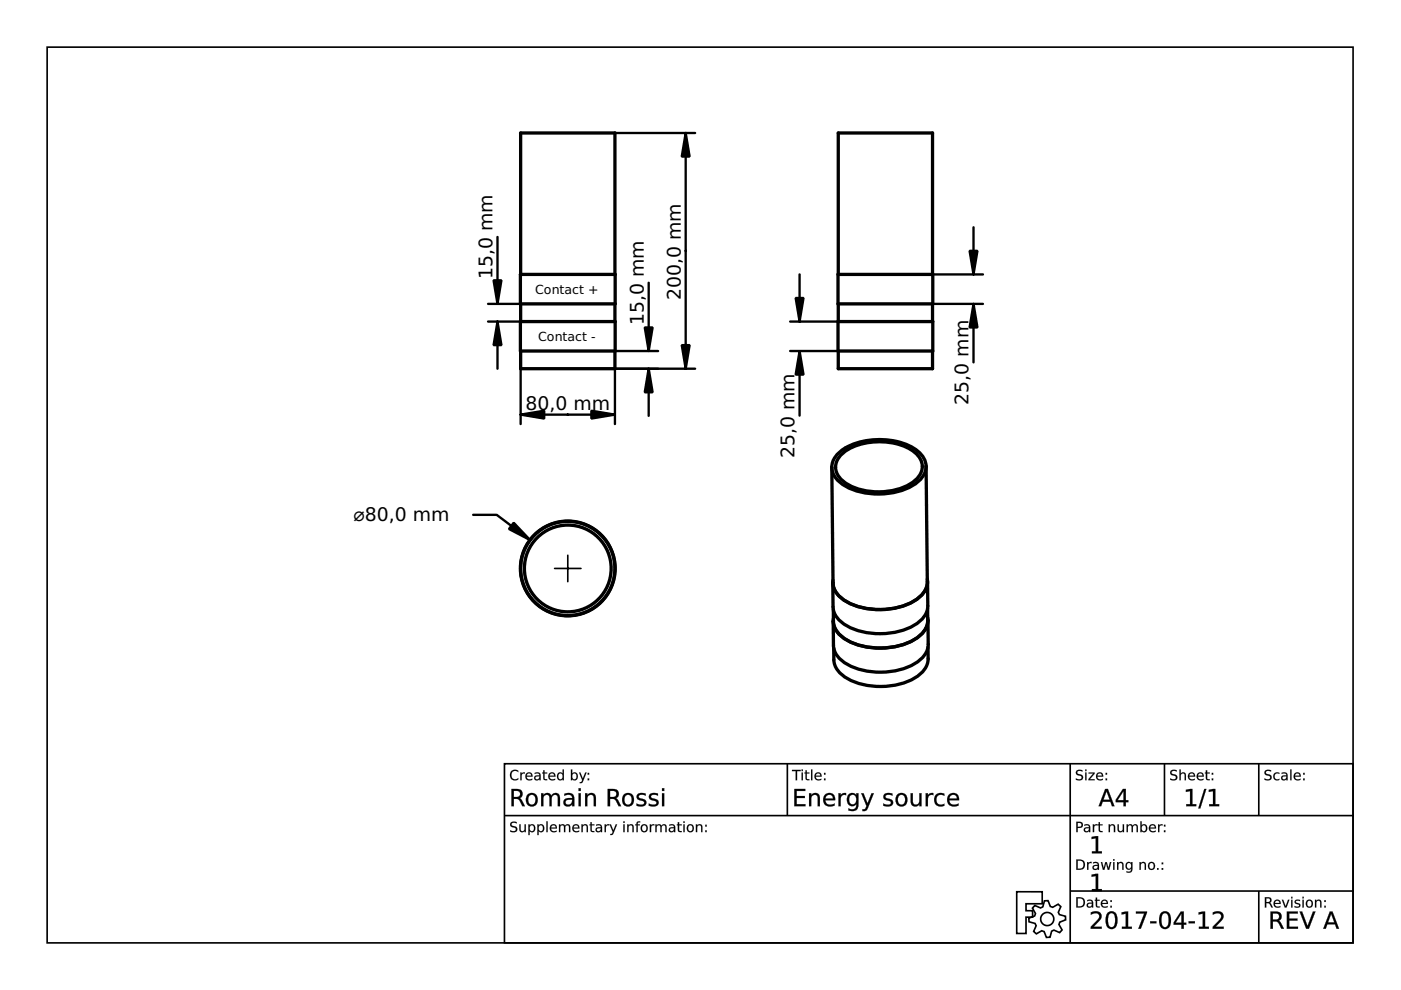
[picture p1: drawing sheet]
<svg xmlns="http://www.w3.org/2000/svg" width="297mm" height="210mm" viewBox="0 0 297 210" stroke-linecap="round" stroke-linejoin="round" font-family="sans-serif">
<defs><g id="words">
<g font-size="4">
<text x="104.4" y="59.2" transform="rotate(-90 104.4 59.2)">15,0 mm</text>
<text x="144.3" y="63.6" transform="rotate(-90 144.3 63.6)">200,0 mm</text>
<text x="136.5" y="68.9" transform="rotate(-90 136.5 68.9)">15,0 mm</text>
<text x="111.4" y="86.9">80,0 mm</text>
<text x="205.4" y="85.8" transform="rotate(-90 205.4 85.8)">25,0 mm</text>
<text x="168.5" y="97.1" transform="rotate(-90 168.5 97.1)">25,0 mm</text>
<text x="74.9" y="110.6">⌀80,0 mm</text>
</g>
<g font-size="2.7">
<text x="113.5" y="62.3">Contact +</text>
<text x="114.1" y="72.3">Contact -</text>
</g>
</g></defs>
<g fill="none" stroke="#000" stroke-width=".35">
<path d="M10 10h276.9v189.9h-276.9zM107 161.9h179.9v38h-179.9zM107 172.9h179.9M166.9 161.9v11M226.9 161.9v38M246.9 161.9v11M266.9 161.9v11M215.6 189.1h5.4v2.5h-3.5v1.5h1.4v1.4h-1.4v3.4h-1.9zM219.4 192l1.2 .5 .5-.2 .3-1.3h.8l.5 1.2 .5 .2 1.1-.7 .6 .5-.5 1.2 .2 .5 1.3 .4v.7l-1.2 .5-.2 .5 .7 1.2-.5 .5-1.2-.5-.5 .2-.4 1.3-.7 .1-.5-1.3-.5-.2-1.2 .7-.5-.5 .5-1.2-.2-.5-1.3-.4-.1-.7 1.3-.5 .1-.5-.6-1.2zM226.9 188.9h60M266.9 188.9v11"/>
<circle cx="222" cy="194.9" r="1.4"/>
</g>
<g fill="#000">
<path d="M231.4 177.5l1.4-.2v3.2h.8v.4h-2.1v-.4h.8v-2.8l-.9 .2zM231.4 185.5l1.4-.2v3.2h.8v.4h-2.1v-.4h.8v-2.8l-.9 .2z"/>
<path d="M108.4 174.4l.8-.2 .4 .1v.3a.66 .66 0 0 0-1.1 .3v.1a1.17 1.17 0 0 1 1.2 .8 .99 .99 0 0 1-1.5 .5v-.3a.78 .78 0 0 0 1.2-.2l-.1-.2a1.06 1.06 0 0 1-1.1-1zM110.1 174.8h.3v1a.42 .42 0 0 0 .4 .4 .42 .42 0 0 0 .4-.5v-.9h.3v1.6h-.3v-.2a.59 .59 0 0 1-.7 .2 .59 .59 0 0 1-.4-.6zM112 174.8h.3v.2a.72 .72 0 0 1 1-.1 .72 .72 0 0 1 .2 .9 .64 .64 0 0 1-.5 .6 .64 .64 0 0 1-.7-.2v.8h-.3zM112.4 175.1a.58 .58 0 0 0-.1 .8 .58 .58 0 0 0 .8 .2 .58 .58 0 0 0 .1-.8 .58 .58 0 0 0-.8-.2zM113.9 174.8h.3v.2a.72 .72 0 0 1 1-.1 .72 .72 0 0 1 .2 .9 .64 .64 0 0 1-.5 .6 .64 .64 0 0 1-.7-.2v.8h-.3zM114.3 175.1a.58 .58 0 0 0-.1 .8 .58 .58 0 0 0 .8 .2 .58 .58 0 0 0 .1-.8 .58 .58 0 0 0-.8-.2zM115.8 174.1h.3v2.3h-.3zM116.8 175a.76 .76 0 0 1 .9-.2 .76 .76 0 0 1 .4 .9h-1.3a.7 .7 0 0 0 1.2 .4v.2a.93 .93 0 0 1-1.2-.1 .93 .93 0 0 1 0-1.2zM117 175.1l-.1 .4h.9l-.3-.5zM118.5 174.8h.3v.2a.56 .56 0 0 1 .5-.3 .56 .56 0 0 1 .5 .4 .58 .58 0 0 1 .7-.3 .58 .58 0 0 1 .4 .6v1h-.3v-1a.41 .41 0 0 0-.4-.4 .41 .41 0 0 0-.4 .5v.9h-.2v-1a.41 .41 0 0 0-.5-.4 .41 .41 0 0 0-.3 .5v.9h-.3zM121.5 175a.76 .76 0 0 1 1-.2 .76 .76 0 0 1 .3 .9h-1.2a.7 .7 0 0 0 1.2 .4v.2a.93 .93 0 0 1-1.2-.1 .93 .93 0 0 1-.1-1.2zM121.8 175.1l-.2 .4h1l-.3-.5zM123.3 174.8h.3v.2a.59 .59 0 0 1 .7-.2 .59 .59 0 0 1 .4 .6v1h-.3v-1a.42 .42 0 0 0-.5-.4 .42 .42 0 0 0-.3 .5v.9h-.3zM125.2 174.3h.3v.5h.5v.2h-.5v1l.5 .2v.2h-.6l-.2-.2v-1.2h-.2v-.2h.2zM126.7 175.7l-.1 .1a.44 .44 0 0 0 .5 .4 .44 .44 0 0 0 .3-.6zM126.4 174.9a.79 .79 0 0 1 1.2 .6v.9h-.2v-.2a.58 .58 0 0 1-.8 .3 .58 .58 0 0 1-.3-.7 .58 .58 0 0 1 .7-.4h.4a.58 .58 0 0 0-.4-.5 .58 .58 0 0 0-.6 .2zM128.2 174.8h.3v.2l.2-.2h.5v.2a.48 .48 0 0 0-.6 .1 .48 .48 0 0 0-.1 .5v.8h-.3zM129.2 174.8h.3l.5 1.3 .6-1.3h.2l-.8 1.9-.2 .3h-.4v-.2h.3l.2-.4zM132.2 174.8h.2v1.6h-.2zM132.2 174.1h.2v.4h-.2zM133 174.8h.3v.2a.59 .59 0 0 1 .7-.2 .59 .59 0 0 1 .4 .6v1h-.3v-1a.42 .42 0 0 0-.5-.4 .42 .42 0 0 0-.3 .5v.9h-.3zM135.1 174.3l.6-.2v.3l-.5 .1v.3h.5v.2h-.5v1.4h-.3v-1.4h-.2v-.2h.2zM136.2 175.1a.58 .58 0 0 0 0 .8 .58 .58 0 0 0 .7 .2 .58 .58 0 0 0 .1-.8 .58 .58 0 0 0-.8-.2zM135.8 175.6a.83 .83 0 0 1 1.6 0 .83 .83 0 0 1-1.6 0zM137.8 174.8h.2v.2l.3-.2h.4v.2a.48 .48 0 0 0-.5 .1 .48 .48 0 0 0-.2 .5v.8h-.2zM138.9 174.8h.3v.2a.56 .56 0 0 1 .5-.3 .56 .56 0 0 1 .5 .4 .58 .58 0 0 1 .7-.3 .58 .58 0 0 1 .4 .6v1h-.2v-1a.41 .41 0 0 0-.5-.4 .41 .41 0 0 0-.3 .5v.9h-.3v-1a.41 .41 0 0 0-.4-.4 .41 .41 0 0 0-.4 .5v.9h-.3zM142.2 175.7l-.1 .1a.44 .44 0 0 0 .5 .4 .44 .44 0 0 0 .3-.6zM141.9 174.9a.79 .79 0 0 1 1.3 .6v.9h-.3v-.2a.58 .58 0 0 1-.7 .3 .58 .58 0 0 1-.4-.7 .58 .58 0 0 1 .7-.4h.4a.58 .58 0 0 0-.4-.5 .58 .58 0 0 0-.6 .2zM143.7 174.3h.3v.5h.5v.2h-.5v1l.5 .2v.2h-.6l-.1-.2-.1-1.2h-.2v-.2h.2zM144.9 174.8h.3v1.6h-.3zM144.9 174.1h.3v.4h-.3zM146 175.1a.58 .58 0 0 0-.1 .8 .58 .58 0 0 0 .8 .2 .58 .58 0 0 0 .1-.8 .58 .58 0 0 0-.8-.2zM145.5 175.6a.85 .85 0 0 1 1.7 0 .85 .85 0 0 1-1.7 0zM147.6 174.8h.2v.2a.59 .59 0 0 1 .7-.2 .59 .59 0 0 1 .4 .6v1h-.2v-1a.42 .42 0 0 0-.5-.4 .42 .42 0 0 0-.4 .5v.9h-.2zM149.5 176.1h.3v.3h-.3zM149.5 174.9h.3v.3h-.3z"/>
<path d="M108.3 174.4l.4-.2a.56 .56 0 0 1 .9 .4 .65 .65 0 0 0-1.1 .3l.5 .3a.69 .69 0 0 1 .7 .8 .69 .69 0 0 1-1 .5l-.6-.2v-.3a.83 .83 0 0 0 1.3-.2l-.1-.2-.3-.1a.65 .65 0 0 1-.8-.4 .65 .65 0 0 1 .1-.7zM108.4 174.4a.58 .58 0 0 0-.2 .6 .58 .58 0 0 0 .6 .4 .46 .46 0 0 1 .6 .5 .46 .46 0 0 1-.7 .3l-.5-.2v.3a.93 .93 0 0 0 1.5-.6l-.3-.4-.9-.3a.46 .46 0 0 1 .1-.6 .46 .46 0 0 1 .6 .1l.4 .1v-.3l-.7-.1zM110.1 174.8h.3v1a.41 .41 0 0 0 .4 .4 .41 .41 0 0 0 .4-.5v-.9h.3v1.6h-.3v-.2a.6 .6 0 0 1-.7 .2 .6 .6 0 0 1-.4-.6zM110.1 174.8v1a.58 .58 0 0 0 .4 .6 .58 .58 0 0 0 .7-.3v.3h.3v-1.6h-.3v.9a.44 .44 0 0 1-.4 .6 .44 .44 0 0 1-.4-.5v-1zM112 174.8h.3v.2a.62 .62 0 0 1 .6-.3 .62 .62 0 0 1 .5 .5 .79 .79 0 0 1 0 1 .79 .79 0 0 1-1 .1l-.1-.1v.9h-.3zM112 174.8v2.2h.3v-.9a.7 .7 0 0 0 .9 .2 .7 .7 0 0 0 .3-.9 .63 .63 0 0 0-.5-.6 .63 .63 0 0 0-.7 .3v-.3zM112.4 175.1a.56 .56 0 0 0-.1 .8 .56 .56 0 0 0 .8 .2 .56 .56 0 0 0 .1-.8 .56 .56 0 0 0-.8-.2zM112.4 175.1a.61 .61 0 0 1 .9 .3 .61 .61 0 0 1-.3 .8 .64 .64 0 0 1-.7-.3 .64 .64 0 0 1 .1-.8zM113.9 174.8h.3v.2a.62 .62 0 0 1 .6-.3 .62 .62 0 0 1 .5 .5 .79 .79 0 0 1 0 1 .79 .79 0 0 1-1 .1l-.1-.1v.9h-.3zM113.9 174.8v2.2h.3v-.9a.7 .7 0 0 0 1 .2 .7 .7 0 0 0 .2-.9 .63 .63 0 0 0-.5-.6 .63 .63 0 0 0-.7 .3v-.3zM114.3 175.1a.56 .56 0 0 0-.1 .8 .56 .56 0 0 0 .8 .2 .56 .56 0 0 0 .1-.8 .56 .56 0 0 0-.8-.2zM114.3 175.1a.61 .61 0 0 1 .9 .3 .61 .61 0 0 1-.3 .8 .64 .64 0 0 1-.7-.3 .64 .64 0 0 1 .1-.8zM115.8 174.1h.3v2.3h-.3zM115.8 174.1v2.3h.3v-2.3zM116.8 175a.77 .77 0 0 1 .9-.2 .77 .77 0 0 1 .4 .9h-1.2a.69 .69 0 0 0 .4 .5 .69 .69 0 0 0 .7-.1 .54 .54 0 0 1-.8 .4 .91 .91 0 0 1-.4-1.5zM116.8 175a.91 .91 0 0 0 0 1.2 .91 .91 0 0 0 1.2 .1v-.2a.71 .71 0 0 1-.7 .1 .71 .71 0 0 1-.5-.5h1.3a.74 .74 0 0 0-.4-.9 .74 .74 0 0 0-.9 .2zM117 175.1l-.1 .4h.9l-.3-.5zM117 175.1a.47 .47 0 0 1 .5-.1 .47 .47 0 0 1 .3 .5h-1zM118.5 174.8h.3v.2a.56 .56 0 0 1 .5-.3 .56 .56 0 0 1 .5 .4 .59 .59 0 0 1 .7-.3 .59 .59 0 0 1 .4 .6v1h-.3v-1a.39 .39 0 0 0-.4-.4 .39 .39 0 0 0-.3 .5v.9h-.3v-1a.39 .39 0 0 0-.5-.4 .39 .39 0 0 0-.3 .5v.9h-.3zM118.5 174.8v1.6h.3v-.9a.42 .42 0 0 1 .3-.5 .42 .42 0 0 1 .5 .4v1h.2v-.9a.42 .42 0 0 1 .4-.5 .42 .42 0 0 1 .5 .4l-.1 1h.3v-1a.57 .57 0 0 0-.4-.6 .57 .57 0 0 0-.7 .3 .55 .55 0 0 0-.5-.3 .55 .55 0 0 0-.5 .3v-.3zM121.5 175a.77 .77 0 0 1 1-.2 .77 .77 0 0 1 .3 .9h-1.2a.69 .69 0 0 0 .5 .5 .69 .69 0 0 0 .7-.1 .54 .54 0 0 1-.9 .4 .91 .91 0 0 1-.4-1.5zM121.6 175a.91 .91 0 0 0 0 1.2 .91 .91 0 0 0 1.2 .1v-.2a.71 .71 0 0 1-.7 .1 .71 .71 0 0 1-.5-.5h1.2a.74 .74 0 0 0-.3-.9 .74 .74 0 0 0-.9 .2zM121.8 175.1l-.2 .4h1l-.3-.5zM121.8 175.1a.47 .47 0 0 1 .5-.1 .47 .47 0 0 1 .3 .5h-1zM123.3 174.8h.3v.2a.6 .6 0 0 1 .7-.2 .6 .6 0 0 1 .4 .6v1h-.3v-1a.41 .41 0 0 0-.5-.4 .41 .41 0 0 0-.3 .5v.9h-.3zM123.3 174.8v1.6h.3l-.1-.9a.44 .44 0 0 1 .4-.5 .44 .44 0 0 1 .5 .4v1h.3l-.1-1a.58 .58 0 0 0-.4-.6 .58 .58 0 0 0-.7 .3l.1-.3zM125.2 174.3h.3v.5h.5v.2h-.5v1l.5 .2v.2a.61 .61 0 0 1-.8-.5v-.9h-.2v-.2h.2zM125.2 174.3v.5h-.2v.2h.2l.1 1.2 .1 .2h.6v-.2h-.5l-.1-.3v-.9h.6v-.2h-.6l.1-.5zM126.7 175.7l-.1 .1a.42 .42 0 0 0 .5 .4 .42 .42 0 0 0 .3-.6zM126.7 175.7l.7-.1a.46 .46 0 0 1-.3 .6 .46 .46 0 0 1-.6-.3zM126.4 174.8a.81 .81 0 0 1 1.3 .7v.9h-.3v-.2a.59 .59 0 0 1-.8 .3 .59 .59 0 0 1-.3-.7 .59 .59 0 0 1 .7-.4h.4a.58 .58 0 0 0-.4-.5 .58 .58 0 0 0-.6 .2zM126.4 174.9v.2a.62 .62 0 0 1 1 .3 .74 .74 0 0 0-.8 0 .74 .74 0 0 0-.3 .8 .62 .62 0 0 0 1.1-.1v.3h.2a1.81 1.81 0 0 0-.1-1.5l-.6-.1zM128.2 174.8h.3v.2l.2-.2 .5-.1-.1 .3a.47 .47 0 0 0-.4 .1 .47 .47 0 0 0-.2 .5v.8h-.3zM128.2 174.8v1.6h.3l-.1-.8a.48 .48 0 0 1 .2-.5 .48 .48 0 0 1 .6-.1v-.2h-.5l-.3 .3 .1-.3zM129.2 174.8h.3l.5 1.3 .5-1.3h.4l-.8 1.8a.55 .55 0 0 1-.7 .4v-.2h.3l.2-.4zM129.2 174.8l.7 1.6-.2 .4h-.3v.2h.4l.2-.2 .8-2h-.2l-.6 1.3-.5-1.3zM132.1 174.8h.3v1.6h-.3zM132.2 174.8v1.6h.2v-1.6zM132.1 174.1h.3v.4h-.3zM132.2 174.1v.4h.2v-.4zM133 174.8h.3v.2a.6 .6 0 0 1 .7-.2 .6 .6 0 0 1 .4 .6v1h-.3v-1a.41 .41 0 0 0-.5-.4 .41 .41 0 0 0-.3 .5v.9h-.3zM133 174.8v1.6h.3l-.1-.9a.44 .44 0 0 1 .4-.5 .44 .44 0 0 1 .5 .4v1h.3l-.1-1a.58 .58 0 0 0-.4-.6 .58 .58 0 0 0-.7 .3l.1-.3zM135.1 174.3l.6-.2v.3l-.5 .1v.3h.5v.2h-.5v1.4h-.3v-1.4h-.2v-.2h.2zM135.1 174.3l-.1 .5h-.3v.2h.3l-.1 1.4h.3v-1.4h.5v-.2h-.5v-.3l.5-.1v-.3zM136.3 175.2a.56 .56 0 0 0-.1 .7 .56 .56 0 0 0 .7 .2 .56 .56 0 0 0 .1-.8 .56 .56 0 0 0-.7-.1zM136.2 175.1a.61 .61 0 0 1 .9 .3 .61 .61 0 0 1-.3 .8 .63 .63 0 0 1-.7-.3 .63 .63 0 0 1 .1-.8zM135.7 175.6a.85 .85 0 0 1 1.7 0 .85 .85 0 0 1-1.7 0zM135.8 175.6a.81 .81 0 0 0 1.6 0 .81 .81 0 0 0-1.6 0zM137.8 174.8h.3v.2l.2-.2 .5-.1-.1 .3a.47 .47 0 0 0-.5 .1 .47 .47 0 0 0-.1 .5v.8h-.3zM137.8 174.8v1.6h.2v-.8a.48 .48 0 0 1 .2-.5 .48 .48 0 0 1 .5-.1v-.2h-.4l-.3 .3v-.3zM138.9 174.8h.3v.2a.56 .56 0 0 1 .6-.3 .56 .56 0 0 1 .5 .4h-.1a.59 .59 0 0 1 .8-.3 .59 .59 0 0 1 .4 .6v1h-.3v-1a.39 .39 0 0 0-.5-.4 .39 .39 0 0 0-.3 .5v.9h-.3v-1a.39 .39 0 0 0-.4-.4 .39 .39 0 0 0-.4 .5v.9h-.3zM138.9 174.8v1.6h.3v-.9a.42 .42 0 0 1 .4-.5 .42 .42 0 0 1 .4 .4v1h.3v-.9a.42 .42 0 0 1 .3-.5 .42 .42 0 0 1 .5 .4v1h.2v-1a.57 .57 0 0 0-.4-.6 .57 .57 0 0 0-.7 .3 .55 .55 0 0 0-.5-.3 .55 .55 0 0 0-.5 .3v-.3zM142.2 175.7l-.1 .1a.42 .42 0 0 0 .5 .4 .42 .42 0 0 0 .3-.6zM142.2 175.7l.7-.1a.46 .46 0 0 1-.3 .6 .46 .46 0 0 1-.6-.3zM141.9 174.8a.81 .81 0 0 1 1.3 .7v.9h-.3v-.2a.59 .59 0 0 1-.8 .3 .59 .59 0 0 1-.3-.7 .59 .59 0 0 1 .7-.4h.4a.58 .58 0 0 0-.4-.5 .58 .58 0 0 0-.6 .2zM141.9 174.9v.2a.62 .62 0 0 1 1 .3 .74 .74 0 0 0-.8 0 .74 .74 0 0 0-.3 .8 .62 .62 0 0 0 1.1-.1v.3h.2a1.81 1.81 0 0 0-.1-1.5l-.5-.1zM143.7 174.3h.3v.5h.6v.2h-.6v1l.6 .2v.2a.61 .61 0 0 1-.9-.5v-.9h-.2v-.2h.2zM143.7 174.3v.5h-.2v.2h.2l.1 1.2 .1 .2h.6v-.2h-.5v-.3v-.9h.5v-.2h-.5v-.5zM144.9 174.8h.3v1.6h-.3zM144.9 174.8v1.6h.3v-1.6zM144.9 174.1h.3v.4h-.3zM144.9 174.1v.4h.3v-.4zM146 175.2a.56 .56 0 0 0-.1 .7 .56 .56 0 0 0 .8 .2 .56 .56 0 0 0 .1-.8 .56 .56 0 0 0-.8-.1zM146 175.1a.61 .61 0 0 1 .9 .3 .61 .61 0 0 1-.3 .8 .63 .63 0 0 1-.7-.3 .63 .63 0 0 1 .1-.8zM145.5 175.6a.85 .85 0 0 1 1.7 0 .85 .85 0 0 1-1.7 0zM145.5 175.6a.85 .85 0 0 0 1.7 0 .85 .85 0 0 0-1.7 0zM147.5 174.8h.3v.2a.6 .6 0 0 1 .7-.2 .6 .6 0 0 1 .4 .6v1h-.3v-1a.41 .41 0 0 0-.4-.4 .41 .41 0 0 0-.4 .5v.9h-.3zM147.6 174.8v1.6h.2v-.9a.44 .44 0 0 1 .4-.5 .44 .44 0 0 1 .5 .4v1h.2v-1a.58 .58 0 0 0-.4-.6 .58 .58 0 0 0-.7 .3v-.3zM149.5 176h.4v.4h-.4zM149.5 176.1v.3h.3v-.3zM149.5 174.9h.4v.4h-.4zM149.5 174.9v.3h.3v-.3z"/>
<path d="M108.4 163.5l.5-.3h.5l.5 .2v.3a.86 .86 0 0 0-1.2 0 .86 .86 0 0 0 0 1.2 .86 .86 0 0 0 1.2 .1v.3a1.15 1.15 0 0 1-1.6-.2 1.15 1.15 0 0 1 .1-1.6zM110.3 163.8h.3v.2l.2-.2h.5v.2a.48 .48 0 0 0-.5 .1 .48 .48 0 0 0-.2 .5v.8h-.3zM111.6 164a.76 .76 0 0 1 .9-.2 .76 .76 0 0 1 .4 .9h-1.2a.7 .7 0 0 0 1.1 .4v.2a.93 .93 0 0 1-1.2-.1 .93 .93 0 0 1 0-1.2zM111.8 164.1l-.1 .4h.9l-.2-.5zM113.6 164.7l-.1 .1a.44 .44 0 0 0 .6 .5 .44 .44 0 0 0 .3-.7zM113.4 163.9a.79 .79 0 0 1 1.2 .6v.9h-.2v-.2a.58 .58 0 0 1-.8 .3 .58 .58 0 0 1-.3-.7 .58 .58 0 0 1 .7-.4h.4a.58 .58 0 0 0-.4-.5 .58 .58 0 0 0-.6 .2zM115.2 163.3h.3v.5h.5v.2h-.5v1.1l.5 .1v.2h-.6l-.2-.2v-1.2h-.2v-.2h.2zM116.5 164a.76 .76 0 0 1 .9-.2 .76 .76 0 0 1 .4 .9h-1.3a.7 .7 0 0 0 1.2 .4v.2a.93 .93 0 0 1-1.2-.1 .93 .93 0 0 1 0-1.2zM116.7 164.1l-.2 .4h1l-.3-.5zM118.3 164l.5-.3 .5 .3v-.8h.3v2.2h-.3v-.2a.72 .72 0 0 1-1 .1 .72 .72 0 0 1-.2-.9zM118.5 164.1a.58 .58 0 0 0-.1 .8 .58 .58 0 0 0 .8 .2 .58 .58 0 0 0 .1-.8 .58 .58 0 0 0-.8-.2zM121.4 164.1a.58 .58 0 0 0 0 .8 .58 .58 0 0 0 .7 .2 .58 .58 0 0 0 .1-.8 .58 .58 0 0 0-.8-.2zM121.1 163.2h.2v.8a.72 .72 0 0 1 1-.1 .72 .72 0 0 1 .2 1 .64 .64 0 0 1-.5 .5 .64 .64 0 0 1-.7-.2v.2h-.2zM122.8 163.8h.3l.5 1.3 .5-1.3h.3l-.8 2-.3 .2-.4 .1v-.3h.3l.2-.4zM124.6 165.1h.3v.3h-.3zM124.6 163.9h.3v.3h-.3z"/>
<path d="M108.4 163.5a1.2 1.2 0 0 1 1.5-.1v.4a.84 .84 0 0 0-1.2-.1 .84 .84 0 0 0 0 1.2 .84 .84 0 0 0 1.2 0v.1a.64 .64 0 0 1-1 .5 1.22 1.22 0 0 1-.5-2zM108.4 163.5a1.13 1.13 0 0 0-.1 1.6 1.13 1.13 0 0 0 1.6 .1v-.2a.86 .86 0 0 1-1.2-.1 .86 .86 0 0 1 0-1.2 .86 .86 0 0 1 1.2 0v-.3a1.25 1.25 0 0 0-1.5 .1zM110.3 163.8h.3v.2l.2-.2h.5v.3a.47 .47 0 0 0-.5 0 .47 .47 0 0 0-.2 .5v.8h-.3zM110.3 163.8v1.6h.3v-.8a.48 .48 0 0 1 .2-.5 .48 .48 0 0 1 .5-.1v-.2h-.5l-.2 .3v-.3zM111.6 164a.77 .77 0 0 1 .9-.2 .77 .77 0 0 1 .4 .9h-1.2a.69 .69 0 0 0 .4 .5 .69 .69 0 0 0 .8-.1 .54 .54 0 0 1-.9 .4 .91 .91 0 0 1-.4-1.5zM111.6 164a.91 .91 0 0 0 0 1.2 .91 .91 0 0 0 1.2 .1v-.2a.71 .71 0 0 1-.7 .2 .71 .71 0 0 1-.4-.6h1.2a.74 .74 0 0 0-.4-.9 .74 .74 0 0 0-.9 .2zM111.8 164.1l-.1 .4h.9l-.2-.5zM111.8 164.1a.47 .47 0 0 1 .6-.1 .47 .47 0 0 1 .2 .5h-.9zM113.6 164.7v.1a.42 .42 0 0 0 .5 .4 .42 .42 0 0 0 .2-.6zM113.6 164.7l.8-.1a.46 .46 0 0 1-.3 .6 .46 .46 0 0 1-.6-.3zM113.3 163.9l.1-.1a.81 .81 0 0 1 1.2 .7v.9h-.3l.1-.2a.59 .59 0 0 1-.8 .3 .59 .59 0 0 1-.3-.7 .59 .59 0 0 1 .7-.4h.4a.58 .58 0 0 0-.5-.4 .58 .58 0 0 0-.6 .1zM113.4 163.9v.2a.62 .62 0 0 1 1 .3 .74 .74 0 0 0-.8 .1 .74 .74 0 0 0-.3 .7 .62 .62 0 0 0 1.1-.1v.3h.2a1.81 1.81 0 0 0-.2-1.5l-.5-.1zM115.2 163.3h.3v.5h.5v.2h-.5v1l.5 .2v.2a.61 .61 0 0 1-.8-.5v-.9h-.2v-.2h.2zM115.2 163.3v.5h-.2v.2h.2v1.2l.2 .2h.6v-.2h-.5l-.1-.3v-.9h.6v-.2h-.6l.1-.5zM116.4 164a.77 .77 0 0 1 1-.2 .77 .77 0 0 1 .4 .9h-1.3a.69 .69 0 0 0 .5 .5 .69 .69 0 0 0 .7-.1 .54 .54 0 0 1-.9 .4 .91 .91 0 0 1-.4-1.5zM116.5 164a.91 .91 0 0 0 0 1.2 .91 .91 0 0 0 1.2 .1v-.2a.71 .71 0 0 1-.7 .2 .71 .71 0 0 1-.5-.6h1.2a.74 .74 0 0 0-.3-.9 .74 .74 0 0 0-.9 .2zM116.7 164.1l-.2 .4h1l-.3-.5zM116.7 164.1a.47 .47 0 0 1 .5-.1 .47 .47 0 0 1 .3 .5h-1zM118.3 164a.61 .61 0 0 1 1 0v-.9h.3v2.3h-.3v-.2a.62 .62 0 0 1-.6 .3 .62 .62 0 0 1-.5-.4l-.1-.7zM118.3 164a.83 .83 0 0 0-.2 1 .83 .83 0 0 0 1 .4l.2-.3v.3h.3v-2.2h-.3v.9a.6 .6 0 0 0-1-.1zM118.5 164.2a.56 .56 0 0 0-.1 .7 .56 .56 0 0 0 .7 .2 .56 .56 0 0 0 .1-.8 .56 .56 0 0 0-.7-.1zM118.5 164.1a.61 .61 0 0 1 .8 .3 .61 .61 0 0 1-.3 .8 .64 .64 0 0 1-.6-.3 .64 .64 0 0 1 .1-.8zM121.5 164.2a.56 .56 0 0 0-.1 .7 .56 .56 0 0 0 .7 .2 .56 .56 0 0 0 .1-.8 .56 .56 0 0 0-.7-.1zM121.4 164.1a.61 .61 0 0 1 .9 .3 .61 .61 0 0 1-.3 .8 .64 .64 0 0 1-.7-.3 .64 .64 0 0 1 .1-.8zM121 163.1h.3v.9a.62 .62 0 0 1 .6-.3 .62 .62 0 0 1 .5 .5 .79 .79 0 0 1 0 1 .79 .79 0 0 1-1 .1l-.1-.1v.2h-.3zM121.1 163.2v2.2h.2v-.3a.7 .7 0 0 0 1 .2 .7 .7 0 0 0 .2-.9 .63 .63 0 0 0-.5-.6 .63 .63 0 0 0-.7 .3v-.9zM122.7 163.8h.4l.5 1.3 .5-1.3h.3l-.8 1.8a.55 .55 0 0 1-.7 .5v-.3h.3l.2-.4zM122.8 163.8l.7 1.6-.2 .4h-.4v.3l.4-.1 .2-.2 .9-2h-.3l-.5 1.3-.5-1.3zM124.6 165h.3v.4h-.3zM124.6 165.1v.3h.3v-.3zM124.6 163.9h.3v.4h-.3zM124.6 163.9v.3h.3v-.3z"/>
<path d="M108.4 167.3h1.2a1.02 1.02 0 0 1 1.2 .7 1.02 1.02 0 0 1-.6 1.2l.4 .4 .7 1.3h-.5l-.7-1.3-.6-.2h-.6v1.5h-.5zM108.9 167.7v1.3h.7a.65 .65 0 0 0 .7-.7 .65 .65 0 0 0-.7-.6zM112.2 168.8a1.06 1.06 0 0 0-.2 1.2 1.06 1.06 0 0 0 1 .6 1.15 1.15 0 0 0 .5-1.1 1.15 1.15 0 0 0-.7-1zM111.8 168.5a1.35 1.35 0 0 1 1.8-.1 1.35 1.35 0 0 1 .3 1.8 1.29 1.29 0 0 1-1.6 .7 1.29 1.29 0 0 1-.8-1.7zM114.7 168.2h.5v.4a.94 .94 0 0 1 .9-.5 .94 .94 0 0 1 .8 .6 .97 .97 0 0 1 1.2-.5 .97 .97 0 0 1 .6 1.1v1.6h-.4v-1.6a.68 .68 0 0 0-.7-.8 .68 .68 0 0 0-.6 .9v1.5h-.5v-1.6a.68 .68 0 0 0-.7-.8 .68 .68 0 0 0-.6 .9v1.5h-.5zM120 169.8a.67 .67 0 0 0 .5 .9 .67 .67 0 0 0 .8-.8v-.3h-1zM119.7 168.3h.1a1.28 1.28 0 0 1 2 1.1v1.5h-.5v-.4a.96 .96 0 0 1-1.2 .5 .96 .96 0 0 1-.6-1.2 .96 .96 0 0 1 1.2-.6h.6a.98 .98 0 0 0-1.6-.5zM122.7 168.2h.4v2.7h-.4zM122.7 167.1h.4v.6h-.4zM124.1 168.2h.4v.4a.99 .99 0 0 1 1.2-.4 .99 .99 0 0 1 .6 1.1v1.6h-.4v-1.6a.71 .71 0 0 0-.8-.8 .71 .71 0 0 0-.6 .9v1.5h-.4zM128.8 167.3h1.2a1.02 1.02 0 0 1 1.2 .7 1.02 1.02 0 0 1-.6 1.2l.4 .4 .7 1.3h-.5l-.7-1.3-.6-.2h-.6v1.5h-.5zM129.3 167.7v1.3h.7a.65 .65 0 0 0 .7-.7 .65 .65 0 0 0-.7-.6zM132.6 168.8a1.06 1.06 0 0 0-.2 1.2 1.06 1.06 0 0 0 1 .6 1.15 1.15 0 0 0 .5-1.1 1.15 1.15 0 0 0-.7-1zM132.2 168.5a1.35 1.35 0 0 1 1.8-.1 1.35 1.35 0 0 1 .3 1.8 1.29 1.29 0 0 1-1.6 .7 1.29 1.29 0 0 1-.8-1.7zM135.3 168.3a2.06 2.06 0 0 1 1.6 0v.4a1.06 1.06 0 0 0-1.5 .2 1.59 1.59 0 0 0 1.3 .6 .83 .83 0 0 1 .2 1.1 .83 .83 0 0 1-1 .4l-.9-.2v-.4l.3 .1a.99 .99 0 0 0 1.3-.3 1.55 1.55 0 0 0-1.3-.7l-.3-.6zM137.9 168.3a2.06 2.06 0 0 1 1.6 0v.4a1.06 1.06 0 0 0-1.5 .2 1.59 1.59 0 0 0 1.3 .6 .83 .83 0 0 1 .2 1.1 .83 .83 0 0 1-1 .4l-.9-.2v-.4l.3 .1a.99 .99 0 0 0 1.3-.3 1.55 1.55 0 0 0-1.3-.7l-.3-.6zM140.4 168.2h.4v2.7h-.4zM140.4 167.1h.4v.6h-.4z"/>
<path d="M108.4 167.3h1.2a1.04 1.04 0 0 1 1.2 .7 1.04 1.04 0 0 1-.6 1.2l.4 .4 .7 1.4h-.6l-.8-1.5-1-.1 .1 1.6h-.6zM108.4 167.3v3.6h.5v-1.5l1.1 .1 .8 1.4h.5l-.7-1.3-.5-.4a.99 .99 0 0 0 .7-1.2 .99 .99 0 0 0-1.2-.7zM108.9 167.7v1.3h.7a.63 .63 0 0 0 .7-.7 .63 .63 0 0 0-.7-.6zM108.9 167.7h.7a.68 .68 0 0 1 .7 .6 .68 .68 0 0 1-.7 .7h-.7zM112.4 168.7a1.14 1.14 0 0 0 .4 1.9 1.08 1.08 0 0 0 .7-1 1.08 1.08 0 0 0-.7-1.1zM112.2 168.8a.82 .82 0 0 1 1-.2 .82 .82 0 0 1 .4 1 .84 .84 0 0 1-.8 1 .84 .84 0 0 1-.9-1zM111.8 168.5a1.37 1.37 0 0 1 1.8-.1 1.37 1.37 0 0 1 .3 1.8 1.31 1.31 0 0 1-1.6 .7 1.31 1.31 0 0 1-.8-1.7zM111.9 168.5a1.41 1.41 0 0 0-.3 1.8 1.41 1.41 0 0 0 1.7 .6 1.4 1.4 0 0 0 .6-1.9 1.4 1.4 0 0 0-1.9-.6zM114.7 168.2h.5v.4a.94 .94 0 0 1 .9-.5 .94 .94 0 0 1 .8 .6 .98 .98 0 0 1 1.2-.6 .98 .98 0 0 1 .7 1.2v1.7h-.5v-1.7a.65 .65 0 0 0-.7-.8 .65 .65 0 0 0-.6 .9v1.6h-.5v-1.7a.65 .65 0 0 0-.7-.8 .65 .65 0 0 0-.6 .9v1.6h-.5zM114.7 168.2v2.7h.5v-1.5a.7 .7 0 0 1 .6-.9 .7 .7 0 0 1 .7 .8v1.6h.5l-.1-1.5a.7 .7 0 0 1 .7-.9 .7 .7 0 0 1 .7 .8v1.6h.4v-1.6a.95 .95 0 0 0-.7-1.1 .95 .95 0 0 0-1.1 .6 .92 .92 0 0 0-.9-.6 .92 .92 0 0 0-.8 .5v-.5zM120 169.8a.65 .65 0 0 0 .6 .9 .65 .65 0 0 0 .7-.8v-.3h-1zM120 169.8l.3-.2 1-.1a.77 .77 0 0 1-.4 1 .77 .77 0 0 1-1-.4zM119.6 168.3l.4-.1a1.24 1.24 0 0 1 1.8 1.2v1.6h-.5v-.5a.97 .97 0 0 1-1.2 .5 .97 .97 0 0 1-.6-1.2 .97 .97 0 0 1 1.2-.6h.6a.96 .96 0 0 0-1.6-.4zM119.7 168.3v.4l.1-.1a.96 .96 0 0 1 1.5 .6h-.6a.94 .94 0 0 0-1.2 .6 .94 .94 0 0 0 .6 1.2 .94 .94 0 0 0 1.2-.5v.4h.5l-.1-1.5a1.3 1.3 0 0 0-2-1.1zM122.7 168.2h.5v2.8h-.5zM122.7 168.2v2.7h.4v-2.7zM122.7 167.1h.5v.6h-.5zM122.7 167.1v.6h.4v-.6zM124 168.2h.5v.4a1 1 0 0 1 1.2-.4 1 1 0 0 1 .7 1.1v1.7h-.5v-1.7a.68 .68 0 0 0-.8-.8 .68 .68 0 0 0-.6 .9v1.6h-.5zM124.1 168.2v2.7h.4v-1.5a.73 .73 0 0 1 .6-.9 .73 .73 0 0 1 .8 .8v1.6h.4v-1.6a.97 .97 0 0 0-.7-1.1 .97 .97 0 0 0-1.1 .5v-.5zM128.8 167.3h1.2a1.04 1.04 0 0 1 1.2 .7 1.04 1.04 0 0 1-.6 1.2l.4 .4 .7 1.4h-.6l-.8-1.5-1-.1 .1 1.6h-.6zM128.8 167.3v3.6h.5v-1.5l1.1 .1 .8 1.4h.5l-.7-1.3-.5-.4a.99 .99 0 0 0 .7-1.2 .99 .99 0 0 0-1.2-.7zM129.3 167.7v1.3h.7a.63 .63 0 0 0 .7-.7 .63 .63 0 0 0-.7-.6zM129.3 167.7h.7a.68 .68 0 0 1 .7 .6 .68 .68 0 0 1-.7 .7h-.7zM132.8 168.7a1.14 1.14 0 0 0 .4 1.9 1.08 1.08 0 0 0 .7-1 1.08 1.08 0 0 0-.7-1.1zM132.6 168.8a.82 .82 0 0 1 1-.2 .82 .82 0 0 1 .4 1 .84 .84 0 0 1-.8 1 .84 .84 0 0 1-.8-1zM132.2 168.5a1.37 1.37 0 0 1 1.8-.1 1.37 1.37 0 0 1 .4 1.8 1.31 1.31 0 0 1-1.7 .7 1.31 1.31 0 0 1-.8-1.7zM132.3 168.5a1.41 1.41 0 0 0-.3 1.8 1.41 1.41 0 0 0 1.7 .6 1.4 1.4 0 0 0 .6-1.9 1.4 1.4 0 0 0-1.9-.6zM135.2 168.3a1.99 1.99 0 0 1 1.7 0v.4a1.05 1.05 0 0 0-1.5 .2l.1 .2 .7 .3a.86 .86 0 0 1 .9 .9 .86 .86 0 0 1-1.2 .7l-1-.2v-.5l.4 .2a.97 .97 0 0 0 1.3-.3l-.2-.3-.6-.2a.78 .78 0 0 1-.8-.5 .78 .78 0 0 1 .2-.9zM135.3 168.4a.79 .79 0 0 0-.2 .9 .79 .79 0 0 0 .8 .4 .49 .49 0 0 1 .7 .5 .49 .49 0 0 1-.7 .4l-.9-.2v.4l.1 .1a1.6 1.6 0 0 0 1.9-.5 .91 .91 0 0 0-1-1v-.1a.47 .47 0 0 1-.6-.4 .47 .47 0 0 1 .7-.4l.8 .2v-.4a2.03 2.03 0 0 0-1.6 .1zM137.8 168.3a1.99 1.99 0 0 1 1.7 0v.4a1.05 1.05 0 0 0-1.5 .2l.1 .2 .7 .3a.86 .86 0 0 1 .9 .9 .86 .86 0 0 1-1.2 .7l-1-.2v-.5l.4 .2a.97 .97 0 0 0 1.3-.3l-.1-.3-.7-.2a.78 .78 0 0 1-.8-.5 .78 .78 0 0 1 .2-.9zM137.9 168.4a.79 .79 0 0 0-.2 .9 .79 .79 0 0 0 .8 .4 .49 .49 0 0 1 .7 .5 .49 .49 0 0 1-.7 .4l-.9-.2v.4l.1 .1a1.6 1.6 0 0 0 1.9-.5 .91 .91 0 0 0-1-1v-.1a.47 .47 0 0 1-.6-.4 .47 .47 0 0 1 .7-.4l.8 .2v-.4a2.03 2.03 0 0 0-1.6 .1zM140.3 168.2h.5v2.8h-.5zM140.4 168.2v2.7h.4v-2.7zM140.3 167.1h.5v.6h-.5zM140.4 167.1v.6h.4v-.6z"/>
<path d="M167.9 163.2h1.9v.3h-.8v1.9h-.3v-1.9h-.8zM170 163.8h.2v1.6h-.2zM170 163.2h.2v.3h-.2zM170.8 163.3h.3v.5h.5v.2h-.5v1.1l.5 .1v.2h-.6l-.2-.2v-1.2h-.2v-.2h.2zM172 163.2h.2v2.2h-.2zM172.9 164a.76 .76 0 0 1 .9-.2 .76 .76 0 0 1 .4 .9h-1.2a.7 .7 0 0 0 1.1 .4v.2a.93 .93 0 0 1-1.2-.1 .93 .93 0 0 1 0-1.2zM173.1 164.1l-.1 .4h.9l-.2-.5zM174.7 165.1h.3v.3h-.3zM174.7 163.9h.3v.3h-.3z"/>
<path d="M167.9 163.2h1.9v.3h-.8v1.9h-.3v-1.9h-.8zM167.9 163.2v.3h.8v1.9h.3v-1.9h.8v-.3zM169.9 163.8h.3v1.6h-.3zM170 163.8v1.6h.2v-1.6zM169.9 163.1h.3v.4h-.3zM170 163.2v.3h.2v-.3zM170.8 163.3h.3v.5h.5v.2h-.5v1l.5 .2v.2a.61 .61 0 0 1-.8-.5v-.9h-.2v-.2h.2zM170.8 163.3v.5h-.2v.2h.2v1.2l.2 .2h.6v-.2h-.5l-.1-.3v-.9h.6v-.2h-.6l.1-.5zM171.9 163.1h.3v2.3h-.3zM172 163.2v2.2h.2v-2.2zM172.9 164a.77 .77 0 0 1 .9-.2 .77 .77 0 0 1 .4 .9h-1.2a.69 .69 0 0 0 .4 .5 .69 .69 0 0 0 .7-.1 .54 .54 0 0 1-.8 .4 .91 .91 0 0 1-.4-1.5zM172.9 164a.91 .91 0 0 0 0 1.2 .91 .91 0 0 0 1.2 .1v-.2a.71 .71 0 0 1-.7 .2 .71 .71 0 0 1-.5-.6h1.3a.74 .74 0 0 0-.4-.9 .74 .74 0 0 0-.9 .2zM173.1 164.1l-.1 .4h.9l-.2-.5zM173.1 164.1a.47 .47 0 0 1 .6-.1 .47 .47 0 0 1 .2 .5h-.9zM174.7 165h.3v.4h-.3zM174.7 165.1v.3h.3v-.3zM174.7 163.9h.3v.4h-.3zM174.7 163.9v.3h.3v-.3z"/>
<path d="M168.4 167.3h2.3v.4h-1.8v1.1h1.7v.4h-1.7v1.3h1.9v.4h-2.4zM171.5 168.2h.5v.4a.99 .99 0 0 1 1.2-.4 .99 .99 0 0 1 .6 1.1v1.6h-.4v-1.6a.71 .71 0 0 0-.8-.8 .71 .71 0 0 0-.6 .9v1.5h-.5zM174.9 168.5a1.26 1.26 0 0 1 1.5-.3 1.26 1.26 0 0 1 .7 1.5h-2.1a1.22 1.22 0 0 0 2 .7v.4a1.54 1.54 0 0 1-2.1-.2 1.54 1.54 0 0 1 0-2.1zM175.3 168.7l-.3 .6h1.6a.78 .78 0 0 0-.4-.8 .78 .78 0 0 0-.9 .2zM177.8 168.2h.4v.4a1.08 1.08 0 0 1 1.2-.4v.4a.8 .8 0 0 0-.9 .1 .8 .8 0 0 0-.3 .8v1.4h-.4zM180.2 168.8a.99 .99 0 0 0-.1 1.2 .99 .99 0 0 0 1.1 .4 1.13 1.13 0 0 0-.4-1.9zM179.9 168.5a1.04 1.04 0 0 1 1.7 .1v-.4h.4v2.4a1.36 1.36 0 0 1-.7 1.3 1.36 1.36 0 0 1-1.4-.1v-.4a1.01 1.01 0 0 0 1.2 .1 1.01 1.01 0 0 0 .5-1.1 1.11 1.11 0 0 1-1.4 .4 1.11 1.11 0 0 1-.6-1.3zM182.6 168.2h.5l.8 2.1 .9-2.1h.5l-1.4 3.3-.5 .4-.6 .1v-.4l.6-.1 .3-.6zM187.6 168.3a2.06 2.06 0 0 1 1.6 0v.4a1.06 1.06 0 0 0-1.5 .2 1.59 1.59 0 0 0 1.3 .6 .83 .83 0 0 1 .3 1.1 .83 .83 0 0 1-1.1 .4l-.9-.2v-.4l.3 .1a.99 .99 0 0 0 1.3-.3 1.55 1.55 0 0 0-1.3-.7l-.3-.6zM190.6 168.8a1.06 1.06 0 0 0-.2 1.2 1.06 1.06 0 0 0 1 .6 1.15 1.15 0 0 0 .5-1.1 1.15 1.15 0 0 0-.8-1zM190.2 168.5a1.35 1.35 0 0 1 1.8-.1 1.35 1.35 0 0 1 .3 1.8 1.29 1.29 0 0 1-1.7 .7 1.29 1.29 0 0 1-.7-1.7zM193.1 168.2h.4v1.6a.71 .71 0 0 0 .8 .8 .71 .71 0 0 0 .6-.9v-1.5h.5v2.7h-.5v-.4a.99 .99 0 0 1-1.2 .4 .99 .99 0 0 1-.6-1.1zM196.3 168.2h.4v.4a1.08 1.08 0 0 1 1.2-.4v.4a.8 .8 0 0 0-.9 .1 .8 .8 0 0 0-.3 .8v1.4h-.4zM198.4 168.5a1.66 1.66 0 0 1 1.8-.2v.4a1.06 1.06 0 0 0-1.4 .2 1.06 1.06 0 0 0 0 1.4 1.06 1.06 0 0 0 1.4 .1v.4a1.47 1.47 0 0 1-1.9-.3 1.47 1.47 0 0 1 .1-2zM201.2 168.5a1.26 1.26 0 0 1 1.5-.3 1.26 1.26 0 0 1 .6 1.5h-2a1.22 1.22 0 0 0 1.9 .7v.4a1.54 1.54 0 0 1-2-.2 1.54 1.54 0 0 1 0-2.1zM201.5 168.7l-.2 .6h1.6a.78 .78 0 0 0-.5-.8 .78 .78 0 0 0-.9 .2z"/>
<path d="M168.4 167.3h2.3v.4h-1.8v1.1h1.8v.4h-1.8v1.3h1.9v.5h-2.4zM168.4 167.3v3.6h2.4v-.4h-1.9v-1.3h1.7v-.4h-1.7v-1.1h1.8v-.4zM171.5 168.2h.5v.4a1 1 0 0 1 1.2-.4 1 1 0 0 1 .7 1.1v1.7h-.5v-1.7a.68 .68 0 0 0-.8-.8 .68 .68 0 0 0-.6 .9v1.6h-.5zM171.5 168.2v2.7h.5v-1.5a.73 .73 0 0 1 .6-.9 .73 .73 0 0 1 .8 .8v1.6h.4v-1.6a.97 .97 0 0 0-.7-1.1 .97 .97 0 0 0-1.1 .5v-.5zM174.9 168.5a1.28 1.28 0 0 1 1.5-.3 1.28 1.28 0 0 1 .7 1.5h-2.1a1.2 1.2 0 0 0 2 .6v.5a1.57 1.57 0 0 1-2.1-.2 1.57 1.57 0 0 1 0-2.1zM174.9 168.5a1.52 1.52 0 0 0 0 2.1 1.52 1.52 0 0 0 2 .2l.1-.4a1.24 1.24 0 0 1-2-.8l2 .1a1.24 1.24 0 0 0-.6-1.4 1.24 1.24 0 0 0-1.5 .2zM175.3 168.7l-.3 .6h1.6a.76 .76 0 0 0-.5-.7 .76 .76 0 0 0-.8 .1zM175.3 168.7a.79 .79 0 0 1 .9-.2 .79 .79 0 0 1 .4 .8h-1.6zM177.8 168.2h.5l-.1 .4a1 1 0 0 1 1.2-.5v.6a.78 .78 0 0 0-.8 0 .78 .78 0 0 0-.3 .8v1.5h-.5zM177.8 168.2v2.7h.4v-1.4a.8 .8 0 0 1 .3-.8 .8 .8 0 0 1 .9-.1v-.4h-.1a1 1 0 0 0-1.1 .5v-.5zM180.2 168.8a.96 .96 0 0 0-.1 1.2 .96 .96 0 0 0 1.1 .4 1.1 1.1 0 0 0-.4-1.9zM180.2 168.8a.8 .8 0 0 1 1-.2 .8 .8 0 0 1 .4 .9 .82 .82 0 0 1-.8 1.1 .82 .82 0 0 1-.8-1.1zM179.8 168.5a1.01 1.01 0 0 1 1.8 .1l-.1-.4h.5v2.4a1.41 1.41 0 0 1-2.1 1.2v-.5a.99 .99 0 0 0 1.1 .2 .99 .99 0 0 0 .5-1.1h.1a1.02 1.02 0 0 1-1 .6 1.02 1.02 0 0 1-.9-.7l-.1-1.1zM179.9 168.5a1.41 1.41 0 0 0-.3 1.5 1.41 1.41 0 0 0 1.3 .9l.4-.2 .3-.3a1.02 1.02 0 0 1-.5 1.1 1.02 1.02 0 0 1-1.2-.1v.4a1.38 1.38 0 0 0 2.1-1.2v-2.4h-.4v.5a1 1 0 0 0-1.7-.2zM182.6 168.2h.5l.8 2.1 .9-2.1h.5l-1.2 3a.92 .92 0 0 1-1.3 .8v-.4a.7 .7 0 0 0 .9-.7zM182.6 168.2l1.1 2.7-.1 .2a.55 .55 0 0 1-.8 .5v.3a.92 .92 0 0 0 1.2-.7l1.3-3h-.5l-.9 2.2-.8-2.2zM187.5 168.3a1.99 1.99 0 0 1 1.7 0v.4a1.05 1.05 0 0 0-1.5 .2l.2 .2 .6 .3a.86 .86 0 0 1 .9 .9 .86 .86 0 0 1-1.2 .7l-1-.2v-.5l.4 .2a.97 .97 0 0 0 1.3-.3l-.1-.3-.7-.2a.78 .78 0 0 1-.8-.5 .78 .78 0 0 1 .2-.9zM187.6 168.4a.79 .79 0 0 0-.2 .9 .79 .79 0 0 0 .8 .4 .49 .49 0 0 1 .7 .5 .49 .49 0 0 1-.7 .4l-.9-.2v.4l.1 .1a1.6 1.6 0 0 0 1.9-.5 .91 .91 0 0 0-1-1v-.1a.47 .47 0 0 1-.6-.4 .47 .47 0 0 1 .7-.4l.8 .2v-.4a2.03 2.03 0 0 0-1.6 .1zM190.7 168.7a1.14 1.14 0 0 0 .4 1.9 1.08 1.08 0 0 0 .8-1 1.08 1.08 0 0 0-.8-1.1zM190.5 168.8a.82 .82 0 0 1 1.1-.2 .82 .82 0 0 1 .3 1 .84 .84 0 0 1-.8 1 .84 .84 0 0 1-.8-1zM190.2 168.5a1.37 1.37 0 0 1 1.8-.1 1.37 1.37 0 0 1 .3 1.8 1.31 1.31 0 0 1-1.7 .7 1.31 1.31 0 0 1-.7-1.7zM190.2 168.5a1.41 1.41 0 0 0-.2 1.8 1.41 1.41 0 0 0 1.6 .6 1.4 1.4 0 0 0 .7-1.9 1.4 1.4 0 0 0-1.9-.6zM193.1 168.2h.5v1.6a.68 .68 0 0 0 .7 .8 .68 .68 0 0 0 .6-.9v-1.5h.5v2.8h-.5v-.5a1 1 0 0 1-1.2 .5 1 1 0 0 1-.6-1.2zM193.1 168.2v1.6a.97 .97 0 0 0 .7 1.1 .97 .97 0 0 0 1.1-.5v.5h.5v-2.7h-.5v1.5a.73 .73 0 0 1-.6 .9 .73 .73 0 0 1-.8-.8v-1.6zM196.3 168.2h.5l-.1 .4a1 1 0 0 1 1.2-.5v.6a.78 .78 0 0 0-.8 0 .78 .78 0 0 0-.3 .8v1.5h-.5zM196.3 168.2v2.7h.4v-1.4a.8 .8 0 0 1 .3-.8 .8 .8 0 0 1 .9-.1v-.4h-.1a1 1 0 0 0-1.1 .5v-.5zM198.4 168.5a1.65 1.65 0 0 1 1.8-.2v.5a1.03 1.03 0 0 0-1.4 .1 1.03 1.03 0 0 0 0 1.4 1.03 1.03 0 0 0 1.4 .1v.4a1.49 1.49 0 0 1-1.9-.3 1.49 1.49 0 0 1 .1-2zM198.4 168.5a1.45 1.45 0 0 0-.1 2 1.45 1.45 0 0 0 1.9 .3v-.4a1.06 1.06 0 0 1-1.4-.1 1.06 1.06 0 0 1 0-1.5 1.06 1.06 0 0 1 1.4-.1v-.4a1.79 1.79 0 0 0-1.8 .2zM201.1 168.5a1.28 1.28 0 0 1 1.6-.3 1.28 1.28 0 0 1 .6 1.5h-2a1.2 1.2 0 0 0 2 .6v.5a1.57 1.57 0 0 1-2.1-.2 1.57 1.57 0 0 1-.1-2.1zM201.2 168.5a1.52 1.52 0 0 0 0 2.1 1.52 1.52 0 0 0 2 .2v-.4a1.24 1.24 0 0 1-2-.8l2.1 .1a1.24 1.24 0 0 0-.6-1.4 1.24 1.24 0 0 0-1.5 .2zM201.6 168.7l-.3 .6h1.6a.76 .76 0 0 0-.5-.7 .76 .76 0 0 0-.8 .1zM201.5 168.7a.79 .79 0 0 1 .9-.2 .79 .79 0 0 1 .5 .8h-1.6z"/>
<path d="M228.5 174.5v.8h.4a.41 .41 0 0 0 .4-.4 .41 .41 0 0 0-.4-.4zM228.2 174.2h.7a.66 .66 0 0 1 .7 .7 .66 .66 0 0 1-.7 .6h-.4v.9h-.3zM230.2 175.7l-.1 .1a.44 .44 0 0 0 .5 .4 .44 .44 0 0 0 .3-.6zM229.9 174.9a.79 .79 0 0 1 1.3 .6v.9h-.3v-.2a.58 .58 0 0 1-.7 .3 .58 .58 0 0 1-.4-.7 .58 .58 0 0 1 .7-.4h.4a.58 .58 0 0 0-.4-.5 .58 .58 0 0 0-.6 .2zM231.7 174.8h.3v.2l.2-.2h.5v.2a.48 .48 0 0 0-.5 .1 .48 .48 0 0 0-.2 .5v.8h-.3zM232.9 174.3h.3v.5h.6v.2h-.6v1l.6 .2v.2h-.6l-.2-.2-.1-1.2h-.2v-.2h.2zM235.1 174.8h.2v.2a.59 .59 0 0 1 .8-.2 .59 .59 0 0 1 .3 .6v1h-.2v-1a.42 .42 0 0 0-.5-.4 .42 .42 0 0 0-.4 .5v.9h-.2zM236.9 174.8h.3v1a.42 .42 0 0 0 .5 .4 .42 .42 0 0 0 .3-.5v-.9h.3v1.6h-.3v-.2a.59 .59 0 0 1-.7 .2 .59 .59 0 0 1-.4-.6zM238.9 174.8h.2v.2a.56 .56 0 0 1 .6-.3 .56 .56 0 0 1 .4 .4 .58 .58 0 0 1 .8-.3 .58 .58 0 0 1 .4 .6v1h-.3v-1a.41 .41 0 0 0-.4-.4 .41 .41 0 0 0-.4 .5v.9h-.3v-1a.41 .41 0 0 0-.4-.4 .41 .41 0 0 0-.4 .5v.9h-.2zM242.2 175.1a.58 .58 0 0 0-.1 .8 .58 .58 0 0 0 .7 .2 .58 .58 0 0 0 .1-.8 .58 .58 0 0 0-.7-.2zM241.8 174.1h.3v.9a.72 .72 0 0 1 .9-.1 .72 .72 0 0 1 .2 .9 .64 .64 0 0 1-.4 .6 .64 .64 0 0 1-.7-.2v.2h-.3zM243.8 175a.76 .76 0 0 1 .9-.2 .76 .76 0 0 1 .4 .9h-1.2a.7 .7 0 0 0 1.1 .4v.2a.93 .93 0 0 1-1.2-.1 .93 .93 0 0 1 0-1.2zM244 175.1l-.1 .4h.9l-.2-.5zM245.5 174.8h.3v.2l.2-.2h.5v.2a.48 .48 0 0 0-.5 .1 .48 .48 0 0 0-.2 .5v.8h-.3zM246.8 176.1h.3v.3h-.3zM246.8 174.9h.3v.3h-.3z"/>
<path d="M228.5 174.5v.8h.4a.4 .4 0 0 0 .4-.4 .4 .4 0 0 0-.4-.4zM228.5 174.5h.4a.43 .43 0 0 1 .4 .4 .43 .43 0 0 1-.4 .4h-.4zM228.2 174.2h.7a.67 .67 0 0 1 .7 .7 .67 .67 0 0 1-.7 .7l-.4-.1v.9h-.3zM228.2 174.2v2.2h.3v-.9a.74 .74 0 0 0 .9-.1 .74 .74 0 0 0 0-1zM230.2 175.7l-.1 .1a.42 .42 0 0 0 .5 .4 .42 .42 0 0 0 .3-.6zM230.2 175.7l.7-.1a.46 .46 0 0 1-.3 .6 .46 .46 0 0 1-.6-.3zM229.9 174.8a.81 .81 0 0 1 1.3 .7v.9h-.3v-.2a.59 .59 0 0 1-.8 .3 .59 .59 0 0 1-.3-.7 .59 .59 0 0 1 .7-.4h.4a.58 .58 0 0 0-.4-.5 .58 .58 0 0 0-.6 .2zM229.9 174.9v.2a.62 .62 0 0 1 1 .3 .74 .74 0 0 0-.8 0 .74 .74 0 0 0-.3 .8 .62 .62 0 0 0 1.1-.1v.3h.2a1.81 1.81 0 0 0-.1-1.5l-.6-.1zM231.7 174.8h.3v.2l.2-.2 .5-.1v.3a.47 .47 0 0 0-.5 .1 .47 .47 0 0 0-.2 .5v.8h-.3zM231.7 174.8v1.6h.3v-.8a.48 .48 0 0 1 .1-.5 .48 .48 0 0 1 .6-.1v-.2h-.5l-.2 .3v-.3zM232.9 174.3h.3v.5h.6v.2h-.6v1l.6 .2v.2a.61 .61 0 0 1-.9-.5v-.9h-.2v-.2h.2zM232.9 174.3l.1 .5h-.3v.2h.3v1.2l.2 .2h.6v-.2h-.5l-.1-.3v-.9h.6v-.2h-.6v-.5zM235 174.8h.3v.2a.6 .6 0 0 1 .8-.2 .6 .6 0 0 1 .3 .6v1h-.2v-1a.41 .41 0 0 0-.5-.4 .41 .41 0 0 0-.4 .5v.9h-.3zM235.1 174.8v1.6h.2v-.9a.44 .44 0 0 1 .4-.5 .44 .44 0 0 1 .5 .4v1h.2v-1a.58 .58 0 0 0-.4-.6 .58 .58 0 0 0-.7 .3v-.3zM236.9 174.8h.3v1a.41 .41 0 0 0 .5 .4 .41 .41 0 0 0 .3-.5v-.9h.3v1.6h-.3v-.2a.6 .6 0 0 1-.7 .2 .6 .6 0 0 1-.4-.6zM236.9 174.8l.1 1a.58 .58 0 0 0 .4 .6 .58 .58 0 0 0 .7-.3l-.1 .3h.3v-1.6h-.3l.1 .9a.44 .44 0 0 1-.4 .6 .44 .44 0 0 1-.5-.5v-1zM238.8 174.8h.3v.2a.56 .56 0 0 1 .6-.3 .56 .56 0 0 1 .5 .4h-.1a.59 .59 0 0 1 .8-.3 .59 .59 0 0 1 .4 .6v1h-.3v-1a.39 .39 0 0 0-.4-.4 .39 .39 0 0 0-.4 .5v.9h-.3v-1a.39 .39 0 0 0-.4-.4 .39 .39 0 0 0-.4 .5v.9h-.3zM238.9 174.8v1.6h.2v-.9a.42 .42 0 0 1 .4-.5 .42 .42 0 0 1 .4 .4v1h.3v-.9a.42 .42 0 0 1 .4-.5 .42 .42 0 0 1 .4 .4v1h.3l-.1-1a.57 .57 0 0 0-.4-.6 .57 .57 0 0 0-.7 .3 .55 .55 0 0 0-.5-.3 .55 .55 0 0 0-.5 .3v-.3zM242.2 175.1a.56 .56 0 0 0-.1 .8 .56 .56 0 0 0 .7 .2 .56 .56 0 0 0 .1-.8 .56 .56 0 0 0-.7-.2zM242.2 175.1a.61 .61 0 0 1 .8 .3 .61 .61 0 0 1-.3 .8 .64 .64 0 0 1-.7-.3 .64 .64 0 0 1 .2-.8zM241.8 174.1h.3v.9a.62 .62 0 0 1 .6-.3 .62 .62 0 0 1 .5 .5 .79 .79 0 0 1-.1 1 .79 .79 0 0 1-1 .1v-.1v.2h-.3zM241.8 174.1v2.3h.3l-.1-.3a.7 .7 0 0 0 1 .2 .7 .7 0 0 0 .2-.9 .63 .63 0 0 0-.5-.6 .63 .63 0 0 0-.7 .3l.1-1zM243.8 175a.77 .77 0 0 1 .9-.2 .77 .77 0 0 1 .4 .9h-1.2a.69 .69 0 0 0 .4 .5 .69 .69 0 0 0 .8-.1 .54 .54 0 0 1-.9 .4 .91 .91 0 0 1-.4-1.5zM243.8 175a.91 .91 0 0 0 0 1.2 .91 .91 0 0 0 1.2 .1v-.2a.71 .71 0 0 1-.7 .1 .71 .71 0 0 1-.5-.5h1.3a.74 .74 0 0 0-.4-.9 .74 .74 0 0 0-.9 .2zM244 175.1l-.1 .4h.9l-.2-.5zM244 175.1a.47 .47 0 0 1 .6-.1 .47 .47 0 0 1 .2 .5h-.9zM245.5 174.8h.3v.2l.2-.2 .5-.1v.3a.47 .47 0 0 0-.5 .1 .47 .47 0 0 0-.2 .5v.8h-.3zM245.5 174.8v1.6h.3v-.8a.48 .48 0 0 1 .2-.5 .48 .48 0 0 1 .5-.1v-.2h-.5l-.2 .3v-.3zM246.8 176h.3v.4h-.3zM246.8 176.1v.3h.3v-.3zM246.8 174.9h.3v.4h-.3zM246.8 174.9v.3h.3v-.3z"/>
<path d="M228.3 163.4l.9-.2 .3 .1v.3a.66 .66 0 0 0-1.1 .3l.1 .1a1.17 1.17 0 0 1 1.1 .8 .99 .99 0 0 1-1.5 .5v-.3a.78 .78 0 0 0 1.2-.2l-.1-.2a1.06 1.06 0 0 1-1.1-1zM230.1 163.8h.3v1.6h-.3zM230.1 163.2h.3v.3h-.3zM230.8 163.8h1.3v.2l-1 1.2h1v.2h-1.3v-.2l1-1.2h-1zM232.6 164a.76 .76 0 0 1 .9-.2 .76 .76 0 0 1 .4 .9h-1.2a.7 .7 0 0 0 1.1 .4v.2a.93 .93 0 0 1-1.2-.1 .93 .93 0 0 1 0-1.2zM232.8 164.1l-.1 .4h.9l-.2-.5zM234.4 165.1h.3v.3h-.3zM234.4 163.9h.3v.3h-.3z"/>
<path d="M228.3 163.4l.3-.2a.56 .56 0 0 1 .9 .4 .65 .65 0 0 0-1.1 .3l.6 .3a.69 .69 0 0 1 .6 .8 .69 .69 0 0 1-1 .5l-.5-.2v-.3a.83 .83 0 0 0 1.2-.2l-.1-.2-.3-.1a.65 .65 0 0 1-.7-.4 .65 .65 0 0 1 .1-.7zM228.3 163.4a.58 .58 0 0 0-.1 .6 .58 .58 0 0 0 .5 .4 .46 .46 0 0 1 .6 .5 .46 .46 0 0 1-.7 .3l-.5-.2v.3a.93 .93 0 0 0 1.5-.6l-.3-.4-.8-.3a.46 .46 0 0 1 .1-.6 .46 .46 0 0 1 .6 .1l.3 .1v-.3l-.6-.1zM230.1 163.8h.3v1.6h-.3zM230.1 163.8v1.6h.3v-1.6zM230.1 163.1h.3v.4h-.3zM230.1 163.2v.3h.3v-.3zM230.8 163.8h1.3v.2l-1 1.2h1v.2h-1.3v-.2l1-1.2h-1zM230.8 163.8v.2h1l-1 1.2v.2h1.3v-.2h-1.1l1.1-1.2v-.2zM232.6 164a.77 .77 0 0 1 .9-.2 .77 .77 0 0 1 .4 .9h-1.2a.69 .69 0 0 0 .4 .5 .69 .69 0 0 0 .7-.1 .54 .54 0 0 1-.8 .4 .91 .91 0 0 1-.4-1.5zM232.6 164a.91 .91 0 0 0 0 1.2 .91 .91 0 0 0 1.2 .1v-.2a.71 .71 0 0 1-.7 .2 .71 .71 0 0 1-.5-.6h1.3a.74 .74 0 0 0-.4-.9 .74 .74 0 0 0-.9 .2zM232.8 164.1l-.1 .4h.9l-.2-.5zM232.8 164.1a.47 .47 0 0 1 .6-.1 .47 .47 0 0 1 .2 .5h-.9zM234.4 165h.3v.4h-.3zM234.4 165.1v.3h.3v-.3zM234.4 163.9h.3v.4h-.3zM234.4 163.9v.3h.3v-.3z"/>
<path d="M234.6 167.8l-.7 1.8h1.4zM234.3 167.3h.6l1.4 3.6h-.5l-.4-.9h-1.6l-.3 .9h-.6zM238.2 167.7l-1.2 2h1.2zM238.1 167.3h.6v2.4h.5v.4h-.5v.8h-.5v-.8h-1.6v-.5z"/>
<path d="M234.6 167.8l-.7 1.8h1.4zM234.6 167.7l.7 1.9h-1.4zM234.3 167.3h.6l1.4 3.7h-.6l-.3-1h-1.6l-.3 1h-.6zM234.3 167.3l-1.4 3.6h.6l.3-.9h1.7l.3 .9h.5l-1.4-3.6zM238.2 167.7l-1.2 2h1.2zM238.2 167.6v2.1h-1.3zM238.1 167.3h.6v2.4l.5-.1v.5h-.5v.9h-.5v-.9h-1.7v-.5zM238.1 167.3l-1.5 2.3v.5l1.6-.1v.9h.5v-.9l.5 .1v-.4h-.5v-2.4z"/>
<path d="M248.3 163.4l.9-.2 .3 .1v.3a.66 .66 0 0 0-1.1 .3l.1 .1a1.17 1.17 0 0 1 1.1 .8 .99 .99 0 0 1-1.5 .5v-.3a.78 .78 0 0 0 1.2-.2l-.1-.2a1.06 1.06 0 0 1-1.1-1zM250.1 163.2h.2v.8a.59 .59 0 0 1 .8-.2 .59 .59 0 0 1 .3 .6v1h-.2v-1a.42 .42 0 0 0-.5-.4 .42 .42 0 0 0-.4 .5v.9h-.2zM252.1 164a.76 .76 0 0 1 .9-.2 .76 .76 0 0 1 .4 .9h-1.3a.7 .7 0 0 0 1.2 .4v.2a.93 .93 0 0 1-1.2-.1 .93 .93 0 0 1 0-1.2zM252.3 164.1l-.1 .4h.9l-.3-.5zM253.9 164a.76 .76 0 0 1 .9-.2 .76 .76 0 0 1 .4 .9h-1.2a.7 .7 0 0 0 1.2 .4v.2a.93 .93 0 0 1-1.3-.1 .93 .93 0 0 1 0-1.2zM254.2 164.1l-.2 .4h1l-.3-.5zM255.7 163.3h.2v.5h.6v.2h-.6v1.1l.6 .1v.2h-.6l-.2-.2v-1.2h-.2v-.2h.2zM256.9 165.1h.3v.3h-.3zM256.9 163.9h.3v.3h-.3z"/>
<path d="M248.3 163.4l.3-.2a.56 .56 0 0 1 .9 .4 .65 .65 0 0 0-1.1 .3l.6 .3a.69 .69 0 0 1 .6 .8 .69 .69 0 0 1-1 .5l-.5-.2v-.3a.83 .83 0 0 0 1.2-.2l-.1-.2-.3-.1a.65 .65 0 0 1-.7-.4 .65 .65 0 0 1 .1-.7zM248.3 163.4a.58 .58 0 0 0-.2 .6 .58 .58 0 0 0 .6 .4 .46 .46 0 0 1 .6 .5 .46 .46 0 0 1-.7 .3l-.5-.2v.3a.93 .93 0 0 0 1.5-.6l-.3-.4-.8-.3a.46 .46 0 0 1 .1-.6 .46 .46 0 0 1 .6 .1l.3 .1v-.3l-.6-.1zM250.1 163.1h.3l-.1 .9a.6 .6 0 0 1 .8-.2 .6 .6 0 0 1 .4 .6v1h-.3v-1a.41 .41 0 0 0-.5-.4 .41 .41 0 0 0-.3 .5v.9h-.3zM250.1 163.2v2.2h.2v-.9a.44 .44 0 0 1 .4-.5 .44 .44 0 0 1 .5 .4v1h.2v-1a.58 .58 0 0 0-.4-.6 .58 .58 0 0 0-.7 .3v-.9zM252.1 164a.77 .77 0 0 1 .9-.2 .77 .77 0 0 1 .4 .9h-1.2a.69 .69 0 0 0 .4 .5 .69 .69 0 0 0 .7-.1 .54 .54 0 0 1-.8 .4 .91 .91 0 0 1-.4-1.5zM252.1 164a.91 .91 0 0 0 0 1.2 .91 .91 0 0 0 1.2 .1v-.2a.71 .71 0 0 1-.7 .2 .71 .71 0 0 1-.5-.6h1.3a.74 .74 0 0 0-.4-.9 .74 .74 0 0 0-.9 .2zM252.3 164.1l-.1 .4h.9l-.3-.5zM252.3 164.1a.47 .47 0 0 1 .5-.1 .47 .47 0 0 1 .3 .5h-1zM253.9 164a.77 .77 0 0 1 1-.2 .77 .77 0 0 1 .3 .9h-1.2a.69 .69 0 0 0 .5 .5 .69 .69 0 0 0 .7-.1 .54 .54 0 0 1-.9 .4 .91 .91 0 0 1-.4-1.5zM253.9 164a.91 .91 0 0 0 0 1.2 .91 .91 0 0 0 1.3 .1v-.2a.71 .71 0 0 1-.8 .2 .71 .71 0 0 1-.4-.6h1.2a.74 .74 0 0 0-.4-.9 .74 .74 0 0 0-.9 .2zM254.2 164.1l-.2 .4h1l-.3-.5zM254.1 164.1a.47 .47 0 0 1 .6-.1 .47 .47 0 0 1 .3 .5h-1zM255.6 163.3h.4l-.1 .5h.6v.2h-.6l.1 1 .5 .2v.2a.61 .61 0 0 1-.9-.5l.1-.9h-.2v-.2h.2zM255.7 163.3v.5h-.2v.2h.2v1.2l.2 .2h.6v-.2h-.5l-.1-.3v-.9h.6v-.2h-.6v-.5zM256.9 165h.3v.4h-.3zM256.9 165.1v.3h.3v-.3zM256.9 163.9h.3v.4h-.3zM256.9 163.9v.3h.3v-.3z"/>
<path d="M251.4 167.5l1.4-.2v3.2h.8v.4h-2.1v-.4h.8v-2.8l-.9 .2zM255.3 167.3h.5l-1.3 4.1h-.4zM256.3 167.5l1.4-.2v3.2h.8v.4h-2.1v-.4h.8v-2.8l-.9 .2z"/>
<path d="M251.4 167.4l1.4-.1v3.2h.8v.5h-2.1v-.5h.8v-2.7l-.9 .1zM251.4 167.5v.4l.9-.2v2.8h-.8v.4h2.1v-.4h-.8v-3.2zM255.3 167.3h.5l-1.3 4.1h-.5zM255.3 167.3l-1.2 4.1h.4l1.3-4.1zM256.3 167.4l1.4-.1v3.2h.8v.5h-2.1v-.5h.8v-2.7l-.9 .1zM256.3 167.5v.4l.9-.2v2.8h-.8v.4h2.1v-.4h-.9l.1-3.2z"/>
<path d="M268.3 163.4l.9-.2 .3 .1v.3a.66 .66 0 0 0-1.1 .3l.1 .1a1.17 1.17 0 0 1 1.1 .8 .99 .99 0 0 1-1.5 .5v-.3a.78 .78 0 0 0 1.2-.2l-.1-.2a1.06 1.06 0 0 1-1.1-1zM270.2 164l.7-.2 .4 .1v.2a.63 .63 0 0 0-.9 .1 .63 .63 0 0 0 0 .8 .63 .63 0 0 0 .9 .1v.3a.88 .88 0 0 1-1.2-.2 .88 .88 0 0 1 .1-1.2zM272 164.7l-.1 .1a.44 .44 0 0 0 .5 .5 .44 .44 0 0 0 .3-.7zM271.7 163.9a.79 .79 0 0 1 1.3 .6v.9h-.3v-.2a.58 .58 0 0 1-.7 .3 .58 .58 0 0 1-.3-.7 .58 .58 0 0 1 .7-.4h.3a.58 .58 0 0 0-.4-.5 .58 .58 0 0 0-.6 .2zM273.6 163.2h.2v2.2h-.2zM274.5 164a.76 .76 0 0 1 .9-.2 .76 .76 0 0 1 .4 .9h-1.2a.7 .7 0 0 0 1.1 .4v.2a.93 .93 0 0 1-1.2-.1 .93 .93 0 0 1 0-1.2zM274.7 164.1l-.1 .4h.9l-.2-.5zM276.3 165.1h.3v.3h-.3zM276.3 163.9h.3v.3h-.3z"/>
<path d="M268.3 163.4l.3-.2a.56 .56 0 0 1 .9 .4 .65 .65 0 0 0-1.1 .3l.6 .3a.69 .69 0 0 1 .6 .8 .69 .69 0 0 1-1 .5l-.5-.2v-.3a.83 .83 0 0 0 1.2-.2l-.1-.2-.3-.1a.65 .65 0 0 1-.7-.4 .65 .65 0 0 1 .1-.7zM268.3 163.4a.58 .58 0 0 0-.2 .6 .58 .58 0 0 0 .6 .4 .46 .46 0 0 1 .6 .5 .46 .46 0 0 1-.7 .3l-.5-.2v.3a.93 .93 0 0 0 1.5-.6l-.3-.4-.8-.3a.46 .46 0 0 1 .1-.6 .46 .46 0 0 1 .6 .1l.3 .1v-.3l-.7-.1zM270.2 164a.99 .99 0 0 1 1.1-.1v.2a.62 .62 0 0 0-.9 .1 .62 .62 0 0 0 0 .8 .62 .62 0 0 0 .9 .1 .45 .45 0 0 1-.3 .4 .45 .45 0 0 1-.5 0 .93 .93 0 0 1-.3-1.5zM270.2 164a.87 .87 0 0 0-.1 1.1 .87 .87 0 0 0 1.1 .3l.1-.3a.64 .64 0 0 1-.9-.1 .64 .64 0 0 1 0-.8 .64 .64 0 0 1 .9-.1v-.2l-.4-.1zM272 164.7l-.1 .1a.42 .42 0 0 0 .5 .4 .42 .42 0 0 0 .3-.6zM272 164.7l.7-.1a.46 .46 0 0 1-.2 .6 .46 .46 0 0 1-.6-.3zM271.7 163.9v-.1a.81 .81 0 0 1 1.3 .7v.9h-.3v-.2a.59 .59 0 0 1-.7 .3 .59 .59 0 0 1-.4-.7 .59 .59 0 0 1 .8-.4h.3a.58 .58 0 0 0-.4-.4 .58 .58 0 0 0-.6 .1zM271.7 163.9v.2a.62 .62 0 0 1 1 .3 .74 .74 0 0 0-.7 .1 .74 .74 0 0 0-.3 .7 .62 .62 0 0 0 1-.1v.3h.3a1.81 1.81 0 0 0-.2-1.5l-.5-.1zM273.5 163.1h.3v2.3h-.3zM273.6 163.2v2.2h.2v-2.2zM274.5 164a.77 .77 0 0 1 .9-.2 .77 .77 0 0 1 .4 .9h-1.2a.69 .69 0 0 0 .4 .5 .69 .69 0 0 0 .7-.1 .54 .54 0 0 1-.8 .4 .91 .91 0 0 1-.4-1.5zM274.5 164a.91 .91 0 0 0 0 1.2 .91 .91 0 0 0 1.2 .1v-.2a.71 .71 0 0 1-.7 .2 .71 .71 0 0 1-.5-.6h1.3a.74 .74 0 0 0-.4-.9 .74 .74 0 0 0-.9 .2zM274.7 164.1l-.1 .4h.9l-.2-.5zM274.7 164.1a.47 .47 0 0 1 .6-.1 .47 .47 0 0 1 .2 .5h-1zM276.3 165h.3v.4h-.3zM276.3 165.1v.3h.3v-.3zM276.3 163.9h.3v.4h-.3zM276.3 163.9v.3h.3v-.3z"/>
<path d="M228.5 182.5v1.7a.91 .91 0 0 0 1.2-.9 .91 .91 0 0 0-1.2-.8zM228.2 182.2h.6a1.1 1.1 0 0 1 1.2 1.1 1.1 1.1 0 0 1-1.2 1.1h-.6zM230.5 182.8h.3v.2l.2-.2h.4v.2a.48 .48 0 0 0-.5 .1 .48 .48 0 0 0-.1 .5v.8h-.3zM232 183.7l-.1 .1a.44 .44 0 0 0 .6 .4 .44 .44 0 0 0 .2-.6zM231.7 182.9a.79 .79 0 0 1 1.3 .6v.9h-.3v-.2a.58 .58 0 0 1-.7 .3 .58 .58 0 0 1-.3-.7 .58 .58 0 0 1 .7-.4h.3a.58 .58 0 0 0-.4-.5 .58 .58 0 0 0-.6 .2zM233.4 182.8h.3l.3 1.3 .3-1.3h.4l.3 1.3 .3-1.3h.3l-.4 1.6h-.3l-.4-1.3-.3 1.3h-.4zM236 182.8h.3v1.6h-.3zM236 182.1h.3v.4h-.3zM236.8 182.8h.3v.2a.59 .59 0 0 1 .7-.2 .59 .59 0 0 1 .4 .6v1h-.3v-1a.42 .42 0 0 0-.4-.4 .42 .42 0 0 0-.4 .5v.9h-.3zM239 183.1a.54 .54 0 0 0 0 .8 .54 .54 0 0 0 .8 0 .55 .55 0 0 0-.1-.7 .55 .55 0 0 0-.7-.1zM238.8 183l.5-.3 .5 .3v-.2h.3v1.4a.83 .83 0 0 1-1.3 .8v-.3a.6 .6 0 0 0 .7 .1 .6 .6 0 0 0 .3-.7 .71 .71 0 0 1-.9 .2 .71 .71 0 0 1-.2-1zM241.6 182.8h.3v.2a.59 .59 0 0 1 .7-.2 .59 .59 0 0 1 .4 .6v1h-.3v-1a.42 .42 0 0 0-.4-.4 .42 .42 0 0 0-.4 .5v.9h-.3zM243.8 183.1a.58 .58 0 0 0-.1 .8 .58 .58 0 0 0 .8 .2 .58 .58 0 0 0 .1-.8 .58 .58 0 0 0-.8-.2zM243.3 183.6a.85 .85 0 0 1 1.7 0 .85 .85 0 0 1-1.7 0zM245.3 184h.3v.4h-.3zM246.3 184h.3v.4h-.3zM246.3 182.9h.3v.3h-.3z"/>
<path d="M228.5 190.5v1.7a.91 .91 0 0 0 1.2-.9 .91 .91 0 0 0-1.2-.8zM228.2 190.2h.6a1.1 1.1 0 0 1 1.2 1.1 1.1 1.1 0 0 1-1.2 1.1h-.6zM230.8 191.7l-.1 .1a.44 .44 0 0 0 .5 .4 .44 .44 0 0 0 .3-.6zM230.5 190.9a.79 .79 0 0 1 1.3 .6v.9h-.3v-.2a.58 .58 0 0 1-.7 .3 .58 .58 0 0 1-.4-.7 .58 .58 0 0 1 .7-.4h.4a.58 .58 0 0 0-.4-.5 .58 .58 0 0 0-.6 .2zM232.3 190.3h.3v.5h.6v.2h-.6v1l.6 .2v.2h-.7l-.1-.2-.1-1.2h-.2v-.2h.2zM233.6 191a.76 .76 0 0 1 .9-.2 .76 .76 0 0 1 .4 .9h-1.2a.7 .7 0 0 0 1.1 .4v.2a.93 .93 0 0 1-1.2-.1 .93 .93 0 0 1 0-1.2zM233.8 191.1l-.1 .4h.9l-.2-.5zM235.4 192h.3v.4h-.3zM235.4 190.9h.3v.3h-.3z"/>
<path d="M228.5 182.5v1.7a.89 .89 0 0 0 1.2-.9 .89 .89 0 0 0-1.2-.8zM228.5 182.5a.92 .92 0 0 1 1.2 .8 .92 .92 0 0 1-1.2 .9zM228.2 182.2a1.36 1.36 0 0 1 1.8 1.1 1.03 1.03 0 0 1-1.2 1.1h-.6zM228.2 182.2v2.2h.6a1.09 1.09 0 0 0 1.2-1.1 1.09 1.09 0 0 0-1.2-1.1zM230.5 182.8h.3v.2l.2-.2 .5-.1-.1 .3a.47 .47 0 0 0-.5 .1 .47 .47 0 0 0-.1 .5v.8h-.3zM230.5 182.8v1.6h.3l-.1-.8a.48 .48 0 0 1 .2-.5 .48 .48 0 0 1 .5-.1v-.2h-.4l-.3 .3 .1-.3zM232 183.7l-.1 .1a.42 .42 0 0 0 .6 .4 .42 .42 0 0 0 .2-.6zM232 183.7l.7-.1a.46 .46 0 0 1-.2 .6 .46 .46 0 0 1-.6-.3zM231.7 182.8a.81 .81 0 0 1 1.3 .7v.9h-.3v-.2a.59 .59 0 0 1-.7 .3 .59 .59 0 0 1-.4-.7 .59 .59 0 0 1 .8-.4h.3a.58 .58 0 0 0-.4-.5 .58 .58 0 0 0-.6 .2zM231.7 182.9v.2a.62 .62 0 0 1 1.1 .3 .74 .74 0 0 0-.8 0 .74 .74 0 0 0-.3 .8 .62 .62 0 0 0 1.1-.1l-.1 .3h.3a1.81 1.81 0 0 0-.2-1.5l-.5-.1zM233.4 182.8h.3l.3 1.3 .3-1.3h.4l.3 1.3 .3-1.3h.3l-.4 1.6h-.4l-.3-1.3-.3 1.3h-.4zM233.4 182.8l.4 1.6h.4l.3-1.4 .4 1.4h.3l.4-1.6h-.3l-.3 1.3-.3-1.3h-.4l-.3 1.3-.3-1.3zM236 182.8h.3v1.6h-.3zM236 182.8v1.6h.3v-1.6zM236 182.1h.3v.4h-.3zM236 182.1v.4h.3v-.4zM236.8 182.8h.3v.2a.6 .6 0 0 1 .7-.2 .6 .6 0 0 1 .4 .6v1h-.3v-1a.41 .41 0 0 0-.4-.4 .41 .41 0 0 0-.4 .5v.9h-.3zM236.8 182.8v1.6h.3v-.9a.44 .44 0 0 1 .4-.5 .44 .44 0 0 1 .5 .4l-.1 1h.3v-1a.58 .58 0 0 0-.4-.6 .58 .58 0 0 0-.7 .3v-.3zM239 183.1a.53 .53 0 0 0 0 .8 .53 .53 0 0 0 .8 0 .53 .53 0 0 0-.1-.7 .53 .53 0 0 0-.7-.1zM239 183.1a.59 .59 0 0 1 .9 .2 .59 .59 0 0 1-.3 .9 .62 .62 0 0 1-.7-.4 .62 .62 0 0 1 .1-.7zM238.8 183a.61 .61 0 0 1 1 0v-.2h.3v1.4a.88 .88 0 0 1-1.3 .8v-.3a.61 .61 0 0 0 .7 0 .61 .61 0 0 0 .3-.6 .62 .62 0 0 1-.6 .3 .62 .62 0 0 1-.5-.4l-.1-.7zM238.8 183a.78 .78 0 0 0-.1 1 .78 .78 0 0 0 1 .2l.1-.1a.61 .61 0 0 1-.2 .7 .61 .61 0 0 1-.8-.1v.2a.82 .82 0 0 0 1.3-.7v-1.4h-.3v.3a.6 .6 0 0 0-1-.1zM241.6 182.8h.3v.2a.6 .6 0 0 1 .7-.2 .6 .6 0 0 1 .4 .6v1h-.3v-1a.41 .41 0 0 0-.4-.4 .41 .41 0 0 0-.4 .5v.9h-.3zM241.6 182.8v1.6h.3v-.9a.44 .44 0 0 1 .4-.5 .44 .44 0 0 1 .4 .4v1h.3v-1a.58 .58 0 0 0-.4-.6 .58 .58 0 0 0-.7 .3v-.3zM243.8 183.1a.56 .56 0 0 0-.1 .8 .56 .56 0 0 0 .8 .2 .56 .56 0 0 0 .1-.8 .56 .56 0 0 0-.8-.2zM243.8 183.1a.61 .61 0 0 1 .8 .3 .61 .61 0 0 1-.3 .8 .63 .63 0 0 1-.6-.3 .63 .63 0 0 1 .1-.8zM243.3 183.6a.85 .85 0 0 1 1.7 0 .85 .85 0 0 1-1.7 0zM243.3 183.6a.85 .85 0 0 0 1.7 0 .85 .85 0 0 0-1.7 0zM245.3 184h.3v.4h-.3zM245.3 184v.4h.3v-.4zM246.3 184h.3v.4h-.3zM246.3 184v.4h.3v-.4zM246.3 182.9h.3v.4h-.3zM246.3 182.9v.3h.3v-.3z"/>
<path d="M228.5 190.5v1.7a.89 .89 0 0 0 1.2-.9 .89 .89 0 0 0-1.2-.8zM228.5 190.5a.92 .92 0 0 1 1.2 .8 .92 .92 0 0 1-1.2 .9zM228.2 190.2a1.36 1.36 0 0 1 1.8 1.1 1.03 1.03 0 0 1-1.2 1.1h-.6zM228.2 190.2v2.2h.6a1.09 1.09 0 0 0 1.2-1.1 1.09 1.09 0 0 0-1.2-1.1zM230.8 191.7l-.1 .1a.42 .42 0 0 0 .5 .4 .42 .42 0 0 0 .3-.6zM230.8 191.7l.7-.1a.46 .46 0 0 1-.3 .6 .46 .46 0 0 1-.6-.3zM230.5 190.8a.81 .81 0 0 1 1.3 .7v.9h-.3v-.2a.59 .59 0 0 1-.7 .3 .59 .59 0 0 1-.4-.8 .59 .59 0 0 1 .7-.3h.4a.58 .58 0 0 0-.4-.5 .58 .58 0 0 0-.6 .2zM230.5 190.9v.2a.62 .62 0 0 1 1 .3 .74 .74 0 0 0-.7 0 .74 .74 0 0 0-.4 .7 .62 .62 0 0 0 1.1 0v.3h.3a1.81 1.81 0 0 0-.2-1.5l-.5-.1zM232.3 190.3h.3v.5h.6v.2h-.6v1l.6 .2v.2a.61 .61 0 0 1-.9-.5v-.9h-.2v-.2h.2zM232.3 190.3v.5h-.2v.2h.2l.1 1.2 .2 .2h.6v-.2l-.6-.1v-.2v-.9h.6v-.2h-.6v-.5zM233.6 191a.77 .77 0 0 1 .9-.2 .77 .77 0 0 1 .4 .9h-1.2a.69 .69 0 0 0 .5 .5 .69 .69 0 0 0 .7-.1 .54 .54 0 0 1-.9 .3 .91 .91 0 0 1-.4-1.4zM233.6 191a.91 .91 0 0 0 0 1.2 .91 .91 0 0 0 1.2 .1l.1-.2a.71 .71 0 0 1-.8 .1 .71 .71 0 0 1-.4-.6l1.2 .1a.74 .74 0 0 0-.4-.9 .74 .74 0 0 0-.9 .2zM233.8 191.1l-.1 .4h.9l-.2-.5zM233.8 191.1a.47 .47 0 0 1 .6-.1 .47 .47 0 0 1 .2 .5h-.9zM235.4 192h.3v.4h-.3zM235.4 192v.4h.3v-.4zM235.4 190.9h.3v.4h-.3zM235.4 190.9v.3h.3v-.3z"/>
<path d="M231.4 177.4l1.4-.1v3.2h.8v.4h-2.1v-.4h.8v-2.7l-.9 .1zM231.4 177.5v.4l1-.2v2.8h-.9v.4h2.1v-.4h-.8v-3.2z"/>
<path d="M231.4 185.4l1.4-.1v3.2h.8v.4h-2.1v-.4h.8v-2.8l-.9 .2zM231.4 185.5v.4l1-.2v2.8h-.9v.4h2.1v-.4h-.8v-3.2z"/>
<path d="M231.3 193.4a1.66 1.66 0 0 1 2.2 .6 2.87 2.87 0 0 1-1.4 2.2l-.2 .3h1.7v.4h-2.3v-.4l1-1.1a1.08 1.08 0 0 0 .4-1.7 1.67 1.67 0 0 0-1.4 .2zM235.2 193.8a2.48 2.48 0 0 0 .2 2.8 1.04 1.04 0 0 0 1-1.5 1.04 1.04 0 0 0-1-1.5zM234.9 193.5a1.24 1.24 0 0 1 1.4-.1 1.24 1.24 0 0 1 .6 1.3 1.74 1.74 0 0 1-1.2 2.3 1.49 1.49 0 0 1-1.3-1.9l.1-.8zM237.8 193.4l1.4-.1v3.2h.8v.4h-2.1v-.4h.8v-2.8l-.9 .2zM240.8 193.3h2.4l-1.3 3.6h-.5l1.2-3.2h-1.8zM243.9 195.3h1.3v.4h-1.3zM246.6 193.8a2.48 2.48 0 0 0 .2 2.8 1.04 1.04 0 0 0 1-1.5 1.04 1.04 0 0 0-1-1.5zM246.3 193.5a1.24 1.24 0 0 1 1.4-.1 1.24 1.24 0 0 1 .5 1.3 1.74 1.74 0 0 1-1.2 2.3 1.49 1.49 0 0 1-1.3-1.9l.1-.8zM250.5 193.7l-1.3 1.9h1.3zM250.4 193.3h.6v2.3h.5v.5h-.5v.8h-.5v-.8h-1.7v-.5zM252 195.3h1.3v.4h-1.3zM254.1 193.4l1.4-.1v3.2h.8v.4h-2.1v-.4h.8v-2.8l-.9 .2zM257.2 193.4a1.66 1.66 0 0 1 2.2 .6 2.87 2.87 0 0 1-1.4 2.2l-.3 .3h1.7v.4h-2.3v-.4l1.1-1.1a1.08 1.08 0 0 0 .4-1.7 1.67 1.67 0 0 0-1.4 .2z"/>
<path d="M231.3 193.4h.2a1.29 1.29 0 0 1 1.4-.1 1.29 1.29 0 0 1 .6 1.4l-1.6 1.8h1.7v.4h-2.4v-.4a5.9 5.9 0 0 0 1.8-2.2 1.04 1.04 0 0 0-1.7-.3zM231.3 193.4v.5a1.07 1.07 0 0 1 1.8 .4l-.3 .6-1.5 1.6v.4h2.3v-.4h-1.8l1.4-1.4a1.13 1.13 0 0 0 .1-1.5 1.13 1.13 0 0 0-1.4-.3zM235.3 193.8a2.47 2.47 0 0 0 .1 2.7 1.02 1.02 0 0 0 1-1.4 1.02 1.02 0 0 0-1-1.4zM235.2 193.7a.83 .83 0 0 1 1 .1 .83 .83 0 0 1 .2 .9 1.46 1.46 0 0 1-.7 1.9 1.46 1.46 0 0 1-.8-1.9zM234.9 193.5a1.27 1.27 0 0 1 1.4-.1 1.27 1.27 0 0 1 .6 1.3 1.76 1.76 0 0 1-1.2 2.3 1.51 1.51 0 0 1-1.3-1.9l.2-1.2zM234.9 193.5a2.66 2.66 0 0 0 .2 3.3 1.23 1.23 0 0 0 1.8-1.3 1.72 1.72 0 0 0-1.2-2.3zM237.8 193.4l1.4-.2v3.3h.8v.4h-2.1v-.4h.8v-2.8l-.9 .2zM237.8 193.4v.5l.9-.2v2.8h-.8v.4h2.1v-.4h-.9l.1-3.2zM240.8 193.2h2.4l-1.3 3.7h-.6l1.3-3.2h-1.8zM240.8 193.3v.4h1.8l-1.2 3.2h.5l1.3-3.6zM243.8 195.3h1.4v.5h-1.4zM243.9 195.3v.4h1.3v-.4zM246.6 193.8a2.47 2.47 0 0 0 .2 2.7 1.02 1.02 0 0 0 1-1.4 1.02 1.02 0 0 0-1-1.4zM246.6 193.7a.83 .83 0 0 1 .9 .1 .83 .83 0 0 1 .3 .9 1.46 1.46 0 0 1-.8 1.9 1.46 1.46 0 0 1-.8-1.9zM246.2 193.5a1.27 1.27 0 0 1 1.5-.1 1.27 1.27 0 0 1 .6 1.3 1.76 1.76 0 0 1-1.3 2.3 1.51 1.51 0 0 1-1.3-1.9l.2-1.2zM246.3 193.5a2.66 2.66 0 0 0 .2 3.3 1.23 1.23 0 0 0 1.7-1.3 1.72 1.72 0 0 0-1.2-2.3zM250.5 193.7l-1.2 2 1.2-.1zM250.5 193.6v2.1h-1.3zM250.3 193.2h.7v2.4h.5v.5h-.5v.8h-.5v-.8h-1.7v-.5zM250.4 193.3l-1.6 2.3v.5l1.7-.1v.9h.5v-.9l.5 .1v-.5l-.5 .1v-2.4zM252 195.3h1.4v.5h-1.4zM252 195.3v.4h1.3v-.4zM254.1 193.4l1.4-.2v3.3h.8v.4h-2.1v-.4h.8v-2.8l-.9 .2zM254.1 193.4v.5l.9-.2v2.8h-.8v.4h2.1v-.4h-.8v-3.2zM257.1 193.4h.2a1.29 1.29 0 0 1 1.5-.1 1.29 1.29 0 0 1 .6 1.4l-1.7 1.8h1.8v.4h-2.4v-.4a5.9 5.9 0 0 0 1.8-2.2 1.04 1.04 0 0 0-1.8-.3zM257.2 193.4l-.1 .5a1.07 1.07 0 0 1 1.9 .4l-.3 .6-1.6 1.6v.4h2.3v-.4h-1.7l1.3-1.4a1.13 1.13 0 0 0 .2-1.5 1.13 1.13 0 0 0-1.5-.3z"/>
<path d="M268.2 190.2h.6a.61 .61 0 0 1 .8 .4 .61 .61 0 0 1-.4 .8l.7 1h-.3l-.4-.7-.4-.2h-.3v.9h-.3zM268.5 190.5v.8h.3a.39 .39 0 0 0 .5-.4 .39 .39 0 0 0-.5-.4zM270.2 191a.76 .76 0 0 1 1-.2 .76 .76 0 0 1 .3 .9h-1.2a.7 .7 0 0 0 1.2 .4v.2a.93 .93 0 0 1-1.3-.1 .93 .93 0 0 1 0-1.2zM270.5 191.1l-.2 .4h1l-.3-.5zM271.8 190.8h.3l.5 1.4 .5-1.4h.3l-.6 1.6h-.4zM273.7 190.8h.3v1.6h-.3zM273.7 190.1h.3v.4h-.3zM274.6 190.9l.9-.1 .1 .3a.45 .45 0 0 0-.5-.2 .45 .45 0 0 0-.3 .5 .81 .81 0 0 1 .9 .8 1.07 1.07 0 0 1-1.2 .2v-.3a.58 .58 0 0 0 .9-.2v-.1a.66 .66 0 0 1-.7-.2 .66 .66 0 0 1-.1-.7zM276.1 190.8h.3v1.6h-.3zM276.1 190.1h.3v.4h-.3zM277.3 191.1a.58 .58 0 0 0-.1 .8 .58 .58 0 0 0 .8 .2 .58 .58 0 0 0 0-.8 .58 .58 0 0 0-.7-.2zM276.8 191.6a.83 .83 0 0 1 1.6 0 .83 .83 0 0 1-1.6 0zM278.8 190.8h.3v.2a.59 .59 0 0 1 .7-.2 .59 .59 0 0 1 .4 .6v1h-.3v-1a.42 .42 0 0 0-.4-.4 .42 .42 0 0 0-.4 .5v.9h-.3zM280.8 192h.3v.4h-.3zM280.8 190.9h.3v.3h-.3z"/>
<path d="M268.2 190.2h.6a.63 .63 0 0 1 .8 .4 .63 .63 0 0 1-.4 .8l.7 1h-.3l-.5-.8-.6-.1v.9h-.3zM268.2 190.2v2.2h.3v-.9l.6 .1 .5 .8h.3l-.7-1a.59 .59 0 0 0 .4-.7 .59 .59 0 0 0-.8-.5zM268.5 190.5v.8l.3-.1a.38 .38 0 0 0 .5-.3 .38 .38 0 0 0-.5-.4zM268.5 190.5h.3a.41 .41 0 0 1 .5 .4 .41 .41 0 0 1-.5 .4h-.3zM270.2 191a.77 .77 0 0 1 1-.2 .77 .77 0 0 1 .3 .9h-1.2a.69 .69 0 0 0 .5 .5 .69 .69 0 0 0 .7-.1 .54 .54 0 0 1-.9 .3 .91 .91 0 0 1-.4-1.4zM270.2 191a.91 .91 0 0 0 0 1.2 .91 .91 0 0 0 1.3 .1v-.2a.71 .71 0 0 1-.8 .1 .71 .71 0 0 1-.4-.6l1.2 .1a.74 .74 0 0 0-.4-.9 .74 .74 0 0 0-.9 .2zM270.5 191.1l-.2 .4h1l-.3-.5zM270.4 191.1a.47 .47 0 0 1 .6-.1 .47 .47 0 0 1 .3 .5h-1zM271.8 190.8h.3l.5 1.4 .5-1.4h.3l-.6 1.6h-.4zM271.8 190.8l.6 1.6h.4l.6-1.6h-.3l-.5 1.4-.5-1.4zM273.7 190.8h.3v1.6h-.3zM273.7 190.8v1.6h.3v-1.6zM273.7 190.1h.3v.4h-.3zM273.7 190.1v.4h.3v-.4zM274.6 190.9l.3-.2a.45 .45 0 0 1 .5 0 .45 .45 0 0 1 .2 .4 .44 .44 0 0 0-.5-.2 .44 .44 0 0 0-.3 .4l.4 .2a.54 .54 0 0 1 .5 .7 .54 .54 0 0 1-.8 .3l-.5-.1 .1-.3a.57 .57 0 0 0 .9-.2l-.8-.4-.1-.3zM274.6 190.9a.47 .47 0 0 0-.1 .5 .47 .47 0 0 0 .5 .3l.4 .1a.37 .37 0 0 1-.2 .5 .37 .37 0 0 1-.4-.1l-.3-.1v.2a.75 .75 0 0 0 1.2-.5l-1-.5a.55 .55 0 0 1 .9-.2v-.3zM276.1 190.8h.3v1.6h-.3zM276.1 190.8v1.6h.3v-1.6zM276.1 190.1h.3v.4h-.3zM276.1 190.1v.4h.3v-.4zM277.3 191.1a.56 .56 0 0 0-.1 .8 .56 .56 0 0 0 .7 .2 .56 .56 0 0 0 .1-.8 .56 .56 0 0 0-.7-.2zM277.3 191.1a.61 .61 0 0 1 .8 .3 .61 .61 0 0 1-.3 .8 .63 .63 0 0 1-.7-.3 .63 .63 0 0 1 .2-.8zM276.8 191.6a.85 .85 0 0 1 1.7 0 .85 .85 0 0 1-1.7 0zM276.8 191.6a.81 .81 0 0 0 1.6 0 .81 .81 0 0 0-1.6 0zM278.8 190.8h.3v.2a.6 .6 0 0 1 .7-.2 .6 .6 0 0 1 .4 .6v1h-.3v-1a.41 .41 0 0 0-.4-.4 .41 .41 0 0 0-.4 .5v.9h-.3zM278.8 190.8v1.6h.3v-.9a.44 .44 0 0 1 .4-.5 .44 .44 0 0 1 .4 .4v1h.3v-1a.58 .58 0 0 0-.4-.6 .58 .58 0 0 0-.7 .3v-.3zM280.8 192h.3v.4h-.3zM280.8 192v.4h.3v-.4zM280.8 190.9h.3v.4h-.3zM280.8 190.9v.3h.3v-.3z"/>
<path d="M269.4 193.3h1.1a1.02 1.02 0 0 1 1.2 .7 1.02 1.02 0 0 1-.6 1.2l.4 .4 .7 1.3h-.5l-.7-1.3-.6-.2h-.5v1.5h-.5zM269.9 193.7v1.3h.6a.65 .65 0 0 0 .7-.7 .65 .65 0 0 0-.7-.6zM272.8 193.3h2.4v.4h-1.9v1.1h1.8v.4h-1.8v1.3h1.9v.4h-2.4zM275.6 193.3h.5l1.1 3 1.2-3h.5l-1.4 3.6h-.6zM282.2 193.8l-.6 1.8h1.3zM282 193.3h.5l1.4 3.6h-.5l-.3-.9h-1.7l-.3 .9h-.5z"/>
<path d="M269.3 193.2h1.2a1.04 1.04 0 0 1 1.2 .8 1.04 1.04 0 0 1-.6 1.2l.4 .4 .8 1.3h-.6l-.8-1.4-1-.1v1.5h-.6zM269.4 193.3v3.6h.5l-.1-1.5 1.1 .1 .8 1.4h.5l-.7-1.3-.5-.4a.99 .99 0 0 0 .7-1.2 .99 .99 0 0 0-1.2-.7zM269.9 193.7v1.3l.6-.1a.63 .63 0 0 0 .7-.6 .63 .63 0 0 0-.7-.6zM269.8 193.7h.7a.68 .68 0 0 1 .7 .6 .68 .68 0 0 1-.7 .7h-.7zM272.8 193.2h2.4v.5h-1.9v1.1l1.8-.1v.5h-1.8v1.3h1.9v.4h-2.4zM272.8 193.3v3.6h2.4v-.4h-1.9v-1.3h1.8v-.4h-1.8v-1.1h1.9v-.4zM275.5 193.2h.6l1.1 3.1 1.2-3.1h.5l-1.4 3.7h-.6zM275.6 193.3l1.3 3.6h.6l1.4-3.6h-.5l-1.2 3.1-1.1-3.1zM282.2 193.8l-.6 1.8h1.3zM282.2 193.7l.7 1.9h-1.4zM281.9 193.2h.6l1.4 3.7h-.5l-.3-.9h-1.7l-.3 .9h-.6zM282 193.3l-1.4 3.6h.5l.3-.9h1.7l.3 .9h.5l-1.4-3.6z"/>
</g>
<path d="M120.4 53.2h.1" fill="none" stroke="#000" stroke-width=".21"/>
<path d="M110.4 28.2h20v30h-20.1h20.1v6.2h-20.1h20.1v3.8h-20.1h20.1v6.2h-20.1h20.1v3.8h-20v-3.8v3.8l20-3.8h-20.1l.1-6.2v6.2l20-6.2h-20.1l.1-3.8v3.8l20-3.8h-20.1l.1-6.2v6.2l20-6.2h-20.1z" fill-rule="evenodd" fill="#fff"/>
<path d="M120.4 53.2h.1" fill="none" stroke="#000" stroke-width=".21"/>
<path d="M110.4 28.2h20v30h-20.1z" fill-rule="evenodd" fill="#fff"/>
<path d="M120.4 53.2h.1" fill="none" stroke="#000" stroke-width=".21"/>
<path d="M110.3 74.4h20.1v3.8h-20v-3.8v3.8l20-3.8z" fill-rule="evenodd" fill="#fff"/>
<path d="M120.4 53.2h.1" fill="none" stroke="#000" stroke-width=".21"/>
<path d="M110.3 64.4h20.1v3.8h-20.1l.1-3.8v3.8l20-3.8z" fill-rule="evenodd" fill="#fff"/>
<path d="M120.4 53.2h.1" fill="none" stroke="#000" stroke-width=".21"/>
<path d="M110.3 58.2h20.1v6.2h-20.1zM110.4 58.2v-30h20v30M110.3 68.2h20.1v6.2h-20.1zM110.4 74.4v3.8h20v-3.8M110.4 64.4v3.8M130.4 64.4v3.8" fill="none" stroke="#000" stroke-width=".7"/>
<path d="M130.4 28.2h17M145.4 28.2v50M105.5 50.2v14.2M137.5 59.9v14.5M103.5 68.2h6.9M103.5 64.4h6.9M105.5 68.2v10M110.4 78.2v11.7M130.4 74.4h9.1M137.5 78.2v10M147.4 78.2h-17v11.7M110.4 87.9h20" fill="none" stroke="#000" stroke-width=".5"/>
<path d="M145.4 28.2l.8 5h-1.7zM105.5 68.2l.8 5h-1.7zM104.6 59.4h1.7l-.8 5zM137.5 78.2l.9 5h-1.7zM136.7 69.4h1.7l-.9 5zM144.5 73.2h1.7l-.8 5zM110.4 87.9l5-.8v1.6zM125.4 87.1l5 .8-5 .8z" fill="#000" stroke="#000" stroke-width=".5"/>
<circle cx="120.4" cy="120.5" r="10" fill="#fff"/>
<path d="M120.4 120.5h.1" fill="none" stroke="#000" stroke-width=".21"/>
<circle cx="120.4" cy="120.5" r="10" fill="#fff"/>
<path d="M120.4 120.5h.1" fill="none" stroke="#000" stroke-width=".21"/>
<circle cx="120.4" cy="120.5" r="9.2" fill="#fff"/>
<path d="M120.4 120.5h.1" fill="none" stroke="#000" stroke-width=".21"/>
<g fill="none" stroke="#000" stroke-width=".7">
<circle cx="120.4" cy="120.5" r="9.2"/>
<circle cx="120.4" cy="120.5" r="10"/>
</g>
<path d="M120.4 117.7v5.6zM117.6 120.5h5.6z" fill-rule="evenodd" fill="#000" stroke="#000" stroke-width=".35"/>
<path d="M100.3 109.2h5l7.1 5.3" fill="none" stroke="#000" stroke-width=".5"/>
<path d="M108.9 110.8l3.5 3.7-4.5-2.3z" fill="#000" stroke="#000" stroke-width=".5"/>
<path d="M177.5 96.3a13.5 13.5 0 0 1 11.6-2.9 9.7 9.7 0 0 1 6.6 3.5 3.9 3.9 0 0 1-1.4 5.5 15.1 15.1 0 0 1-15.8 .2 4.1 4.1 0 0 1 .1-7.2 15.2 15.2 0 0 1 15.3-.2 4.7 4.7 0 0 1 2.4 3.7l.5 38.3a5.9 5.9 0 0 1-3.8 4 15.4 15.4 0 0 1-14.3-.9 4.3 4.3 0 0 1-2-3.5v-5.1l.1 8.2 20-.2-.1 .8a6.6 6.6 0 0 1-4.8 4.2 15.4 15.4 0 0 1-13-1.3 4.7 4.7 0 0 1-2.1-3.5l20-2.7v2.5l-.1-8.2v.8a6.6 6.6 0 0 1-4.9 4.3 15.5 15.5 0 0 1-13-1.4 4.1 4.1 0 0 1-2.1-4.1v.6l20-.2a5 5 0 0 1-2.9 4.1 15.3 15.3 0 0 1-15-.4 4.7 4.7 0 0 1-2.1-3.5l20-.2v-.6a4.1 4.1 0 0 1-2 4.2 15.1 15.1 0 0 1-15.9 .1 4.1 4.1 0 0 1-2.1-4.1l-.3-32 .3 30.1-.1-.5 20.1 .3-.3 .8a9 9 0 0 1-7 4.3 14.9 14.9 0 0 1-10.8-2 4.8 4.8 0 0 1-1.9-2.9l20-.8v.6v-5.7l-.1 .8a6.6 6.6 0 0 1-4.9 4.3 15.5 15.5 0 0 1-13-1.3 4.7 4.7 0 0 1-2.1-3.5 5 5 0 0 0 3 4 15.4 15.4 0 0 0 15-.7 4.1 4.1 0 0 0 2-4.1 4.7 4.7 0 0 1-2.9 4.7 15.3 15.3 0 0 1-15-.4 4.4 4.4 0 0 1-2.1-4.1v.6l20-.3a5 5 0 0 1-2.9 4.2 15.3 15.3 0 0 1-15-.4 4.7 4.7 0 0 1-2.1-3.5l20-.3-.3-24.4v.8a6.6 6.6 0 0 1-4.8 4.2 15.4 15.4 0 0 1-13-1.3 3.9 3.9 0 0 1-1-6.3z" fill-rule="evenodd" fill="#fff"/>
<path d="M186.6 119.4h.1" fill="none" stroke="#000" stroke-width=".21"/>
<path d="M178.5 96.2a13.5 13.5 0 0 1 12.4-1.9 6.5 6.5 0 0 1 4.6 3.9 4 4 0 0 1-2.2 4.2 14.1 14.1 0 0 1-13.8 .1 3.9 3.9 0 0 1-2.1-4.6z" fill-rule="evenodd" fill="#fff"/>
<path d="M186.6 119.4h.1" fill="none" stroke="#000" stroke-width=".21"/>
<path d="M176.8 137.4a5.9 5.9 0 0 0 3.8 3.9 15.4 15.4 0 0 0 14.3-1.2 4.8 4.8 0 0 0 1.9-2.9 5.7 5.7 0 0 1-1.4 5.4 14.1 14.1 0 0 1-12.4 2.5 8.6 8.6 0 0 1-5.8-3.7l-.4-1.5z" fill-rule="evenodd" fill="#fff"/>
<path d="M186.6 119.4h.1" fill="none" stroke="#000" stroke-width=".21"/>
<path d="M176.7 129.2a5.9 5.9 0 0 0 3.8 4 15.4 15.4 0 0 0 14.3-1.3 4.8 4.8 0 0 0 1.9-2.9 7.3 7.3 0 0 1-.8 4.8 10.9 10.9 0 0 1-7.8 3.5 13.5 13.5 0 0 1-10-2.7 4.2 4.2 0 0 1-1.4-3.5z" fill-rule="evenodd" fill="#fff"/>
<path d="M186.6 119.4h.1" fill="none" stroke="#000" stroke-width=".21"/>
<g fill="none" stroke="#000" stroke-width=".7">
<path d="M178.5 96.2a13.5 13.5 0 0 1 12.4-1.9 6.5 6.5 0 0 1 4.6 3.9 4 4 0 0 1-2.2 4.2 14.1 14.1 0 0 1-13.8 .1 3.9 3.9 0 0 1-2.1-4.6zM196.3 98.9l.3 24.4a5 5 0 0 1-2.9 4.2 15.3 15.3 0 0 1-15-.4 4.7 4.7 0 0 1-2.1-3.5l-.2-24.5M196.3 98.9a5.7 5.7 0 0 0-4.1-4.6 15.5 15.5 0 0 0-13.6 1.1 4.7 4.7 0 0 0-2.2 3.7M196.3 98.9a5 5 0 0 1-2.8 4.1 15.3 15.3 0 0 1-15-.4 4.7 4.7 0 0 1-2.1-3.5M176.6 123v.6M176.7 131.1v.6M196.6 122.8l.1 .5M196.7 123.3a5 5 0 0 1-2.9 4.2 15.4 15.4 0 0 1-15.1-.4 4.7 4.7 0 0 1-2.1-3.5M196.7 123.3v5.1a5 5 0 0 1-2.9 4.2 15.4 15.4 0 0 1-15-.4 4.7 4.7 0 0 1-2.2-3.5v-5.1M196.7 129a5.7 5.7 0 0 1-1.3 5.4 14.1 14.1 0 0 1-12.5 2.6 8.6 8.6 0 0 1-5.8-3.7l-.4-1.6v-2.5M196.7 130.9v.6M196.7 131.5a5 5 0 0 1-2.9 4.1 15.4 15.4 0 0 1-15-.4 4.7 4.7 0 0 1-2.1-3.5"/>
<path d="M196.7 131.5l.1 5.1a5 5 0 0 1-2.9 4.1 15.4 15.4 0 0 1-15.1-.4 4.7 4.7 0 0 1-2.1-3.5v-5.1M196.8 137.2a5.7 5.7 0 0 1-1.4 5.4 14.1 14.1 0 0 1-12.4 2.5 8.6 8.6 0 0 1-5.8-3.7l-.4-1.5v-2.5"/>
</g>
<path d="M177.7 28.2h20l.1 30h-20.1h20l.1 6.2h-20.1h20l.1 3.8h-20.1h20l.1 6.2h-20.1h20v3.8h-20v-3.8v3.8l20.1-3.8h-20.1v-6.2v6.2l20.1-6.2h-20.1v-3.8v3.8l20.1-3.8h-20.1v-6.2v6.2l20.1-6.2h-20.1z" fill-rule="evenodd" fill="#fff"/>
<path d="M187.7 53.2h.1" fill="none" stroke="#000" stroke-width=".21"/>
<path d="M177.7 28.2h20l.1 30h-20.1z" fill-rule="evenodd" fill="#fff"/>
<path d="M187.7 53.2h.1" fill="none" stroke="#000" stroke-width=".21"/>
<path d="M177.7 74.4h20v3.8h-20v-3.8v3.8l20.1-3.8z" fill-rule="evenodd" fill="#fff"/>
<path d="M187.7 53.2h.1" fill="none" stroke="#000" stroke-width=".21"/>
<path d="M177.7 64.4h20l.1 3.8h-20.1v-3.8v3.8l20.1-3.8z" fill-rule="evenodd" fill="#fff"/>
<path d="M187.7 53.2h.1M0 209.9h.1" fill="none" stroke="#000" stroke-width=".21"/>
<path d="M177.7 58.2h20.1v6.2h-20.1zM177.7 58.2v-30h20v30M177.7 68.2h20.1v6.2h-20.1zM177.7 74.4v3.8h20v-3.8M177.7 64.4v3.8M197.7 64.4v3.8" fill="none" stroke="#000" stroke-width=".7"/>
<path d="M169.5 58.2v10M197.8 58.2h10.6M206.4 48.2v10M167.5 74.4h10.2M167.5 68.2h10.2M169.5 74.4v13.7M197.8 64.4h10.6M206.4 64.4v12.4" fill="none" stroke="#000" stroke-width=".5"/>
<path d="M205.6 53.2h1.6l-.8 5zM169.5 74.4l.9 5h-1.7zM168.7 63.2h1.7l-.9 5zM206.4 64.4l.8 5h-1.6z" fill="#000" stroke="#000" stroke-width=".5"/>
<use href="#words"/>
</svg>
